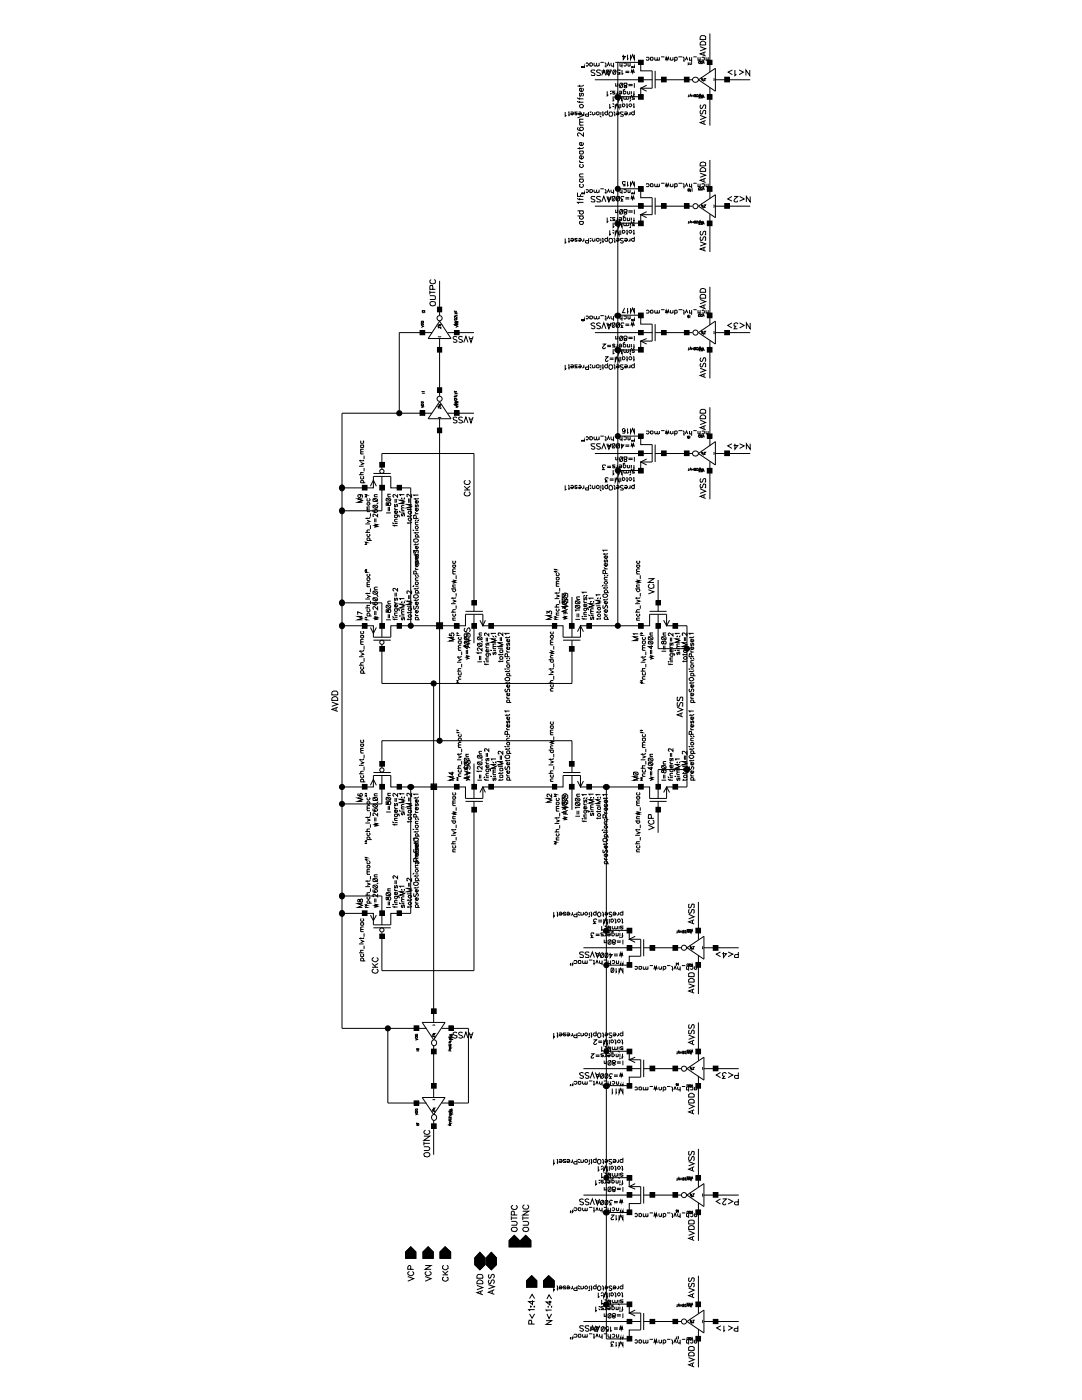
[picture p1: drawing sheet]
<svg xmlns="http://www.w3.org/2000/svg" width="216mm" height="279mm" viewBox="0 0 216 279" stroke-linecap="round" stroke-linejoin="round" font-family="sans-serif">
<g fill="none" stroke="#000" stroke-width=".2">
<path d="M115.2 19.5l.3 .2h.9M115.7 16.9v.5M115.7 19.5v.4M115.8 18.6h-.1v.5l.1 .1 .2-.2v-.3l.3-.1 .1 .4-.2 .2M116.2 13.2v.3M116.2 17.6a.4 .4 0 0 1 .1 .6 .4 .4 0 0 1-.6-.1v-.4l.3-.1v.7M116.4 16.9l-.2 .3h-1M116.6 13.2l-.1 .3M116.9 12.7l.3-.2a.34 .34 0 0 1 .2 .4 .34 .34 0 0 1-.3 .3l-.2-.2M117.7 12.7a.32 .32 0 0 1 .5 .1 .32 .32 0 0 1-.3 .4l-.2-.2M117.7 12.5v.7M118.5 12.5l.1 .6 .2 .1 .2-.2"/>
<path d="M118.7 14.1l-.1-.1h-.5l-.2 .1 .1 .3 .7 .3-.1 .4h-.5l-.2-.2M118.7 15.9h11.4M119 12.5v.6l.3 .1 .2-.2M119.5 12.5v.7M119.8 14.1l-.1-.1h-.5l-.2 .1 .1 .3 .7 .3-.1 .4h-.5l-.2-.2M119.8 12.4h.7M120.1 15.1l.4-1.1 .4 1.1M120.1 14v.4l.2 .2 .4-.2M120.7 12.5l.2 .2v.8M120.7 14v.6M120.7 13.2h.3M121.1 14l.4 1.1 .5-1.1"/>
<path d="M121.1 14h.3l.2 .3-.2 .5h-.3l-.1-.2zM121.2 18.2v.9l.2-.1M121.2 13.2l.2-.7 .3 .7M121.2 14.3h.6M121.6 14l-.6 .8M121.8 18.8h.1M121.8 18.3h.1M121.8 14l.1 .1zM121.9 12.5l.1 .6 .3 .1 .1-.2M122.3 19.2v1l.3-.2M122.4 14h.4l.1 .1-.1 .7a.47 .47 0 0 1-.5-.3 .47 .47 0 0 1 .1-.5zM122.4 12.5v1"/>
<path d="M122.7 18.3l-.4-.1v.3h.4v.2l-.3 .1-.1-.2M122.8 12.4h5v1.7h2.3v3.5h-2.3v1.7h-4.5M122.9 16.6v.6h.3l.1-.2M122.9 14l-.6 .8M123 19.7l.1 .1zM123 19.3h.1M123.2 18.5l-.2 .3h-.1M123.2 18.2v.6M123.3 12.4v112.5M123.4 19.2v1l.4-1 .3 1v-1M123.5 18.3h.5v.3l-.3 .2-.2-.3h.5M123.7 12.5v.6l.3 .1 .1-.2"/>
<path d="M123.8 16.6h.3l.1 .2v.6l-.2 .1-.4-.4zM123.8 14.1l-.1-.1h-.4a.33 .33 0 0 0-.1 .4 .33 .33 0 0 0 .5 .1v.3h-.5M124.1 14v.8l.3-.2M124.1 12.5v1M124.2 16.6l-.6 .9M124.4 18.3h.5v.3l-.3 .2-.2-.2M124.4 10.9v1l.4-.6h-.7M124.5 19.2v.6h.4l.1-.2M124.5 12.7l.1-.2 .4 .2-.1 .4-.3 .1-.1-.2M124.5 16.6h.6v.2l-.2 .3-.4 .1v.2l.4 .1 .2-.1v-.2l-.6-.4zM124.7 17.9h-.3v.9M124.8 14.5h.8"/>
<path d="M124.8 14.2h.8M125 19.2l.1 .6 .4-.2M125.2 18.2l.1 .6 .3-.2M125.2 10.9v1l.2-.2M125.3 12.5v.6l.3 .1 .1-.2M125.4 17.1h.8M125.4 16.8h.8M125.5 19.2v.6M125.6 18.2v.6M125.7 12.5v.7M125.8 10.9v1l.4-1 .4 1v-1M125.8 19.2v.6"/>
<path d="M125.9 14.6l.2-.6 .1 .6 .2-.6 .2 .6M126 19l.1 .1zM126 18.2v.6M126.2 13.2v.3M126.3 18.8h.4M126.5 18.2v.8l-.2 .1M126.6 19.4v-.2h-.4v.3l.3 .1 .1 .2-.4-.1M126.6 13.2l-.1 .3M126.6 16.6v.9M127.4 12h1v.9h-1zM127.4 15.4h1v.9h-1zM127.4 18.9h1v.9h-1z"/>
<path d="M128.9 11.5l.5-.1 .1 .3-.1 .3h-.4l-.1-.1M129 17l-1.2 .6 1.2 .6M129.8 11.5h.5l-.1 .5h-.3l-.1-.1M129.8 11.4v.6M130.6 11.4l.1 .6 .4-.1M130.7 14.1v3.5M130.7 15.9h7.5M131.1 11.4v.6h.4l.1-.1M131.6 11.4v.6M131.9 11.3h.7M132 15.4h.9v.9h-.9zM132.8 12l.1-.6 .2 .6 .3-.6 .1 .6"/>
<path d="M133.8 11.4l.1 .6 .4-.1M134.3 11.4v.6M134.6 11.5h.5l-.1 .5h-.3l-.1-.1M134.6 11.4v1M135.4 11.3h.7M136.2 11.4l.3 .2v.8M136.3 12h.3M136.6 15.4h.9v.9h-.9zM136.7 12l.3-.6 .2 .6M137.2 19.3h.3M137.3 12.4v.5l.1-.1M137.4 18.9v.4"/>
<path d="M137.6 11.4v.6h.3l.1-.1M137.6 19.3l.2-.4 .1 .4M137.7 12.4v.5l.1-.1M137.9 12.4v.5M138 11.4v1M138 18.9v.4M138 19.1h.3M138.3 11.3h.7M138.3 18.9v.4M138.5 19l.3-.1v.4l-.3-.1zM138.8 18.9l-.3 .4M138.9 19l.4-.1v.4h-.4z"/>
<path d="M139.3 11.4v.6h.3l.1-.1M139.4 19.3l.1-.4 .2 .4M139.4 12.4l.3-.2v.5l-.3-.2zM139.4 15.9l3.3-2.3v4.6zM139.7 9.3l1.1 .4-1.1 .5M139.7 19.1h-.3l.3 .5-.3-.1M139.7 11.4v1M139.8 8.5l.3-.3h.3l.4 .3v.5h-1.1zM139.8 7.3l.2-.2h.5l.3 .2v.6h-1.1zM139.8 12.4l.3-.2v.5l-.3-.2zM140 11.5h.5v.5h-.4l-.1-.1M140.1 18.9v.4l-.3-.4v.4"/>
<path d="M140.1 19.1h-.2l.2 .5-.2-.1M140.2 19.6l.2-.5 .1 .5M140.2 12.7l.2-.5 .1 .5M140.2 18.9v.4M140.3 15.7v.4l-.3-.4v.4M140.5 15.7h.3l-.3 .4h.3M140.5 10.5v.5M140.8 10.3l-1.1 .5 1.1 .4M140.9 11.4v.6h.3l.1-.1M141.1 18.9h1v.9h-1zM141.1 12h1v.9h-1zM141.3 11.4v.6"/>
<path d="M141.6 6.7v7.7M141.6 17.5v7.6M142.4 15.7v.4M142.7 15.9h7M144.6 15.4h.9v.9h-.9zM146.1 14l-.8 .4 .8 .5M146.6 14v1.1l.4-.2M147.5 14l.8 .4-.8 .5M149.6 14v1.1l-.8-1.1v1.1M112.8 22.4v.8l.2-.2M113.4 22.4h.1v.8M113.4 22.9h.3"/>
<path d="M113.9 22.4h.4a.31 .31 0 0 1 0 .4 .31 .31 0 0 1-.4 0l.6-.1M115.1 22.4h-.4v.2l.4 .1v.2h-.2l-.2-.1M115.2 39.5l.3 .3h.9M115.2 38.4v.8h1.2M115.2 22.6l1.2 .4-1.2 .5M115.2 20.2l.3 .2h.9M115.4 25.4l-.1 .1a.57 .57 0 0 0 .4 .6 .57 .57 0 0 0 .7-.4l-.2-.3h-.4l-.1 .3 .3 .4M115.5 22.4h.4a.31 .31 0 0 1 0 .4 .31 .31 0 0 1-.4 .1v-.2h.5M115.7 32v.3l.3 .1M115.7 21a.39 .39 0 0 1 .5-.1 .39 .39 0 0 1 0 .6h-.4l-.1-.2zM115.7 20.2v.4M115.7 29.4v.4"/>
<path d="M115.7 39.5v.5M115.7 35.7h.7M115.7 35.3h.7M115.7 32.4h.7M115.7 30.1h.7M115.7 25h.7M115.8 36.7l-.1 .1v.5a.39 .39 0 0 0 .5 0 .39 .39 0 0 0 0-.6M115.8 35.7l-.1 .1v.4a.39 .39 0 0 0 .5 .1 .39 .39 0 0 0 0-.6M115.8 32.8l-.1 .1v.4a.39 .39 0 0 0 .5 .1 .39 .39 0 0 0 0-.6M115.8 30.1l-.1 .1v.4l.1 .1 .5-.1 .1-.3-.2-.2M115.8 38.8v.4M116.2 38.4v.3"/>
<path d="M116.2 31.1a.4 .4 0 0 1 .1 .6 .4 .4 0 0 1-.6-.1v-.4l.3-.1v.6M116.2 28.4l.2 .2-.2 .4h-.4l-.1-.1v-.4l.3-.1v.6M116.4 34.7l-.7 .1v.3l.1 .2M116.4 29.4l-.2 .2h-1M116.4 26.4v.8l-.6-.5a.34 .34 0 0 0-.5 0 .34 .34 0 0 0 .2 .5M116.4 24.4l-.7 .1v.3l.1 .2M116.4 23.8h-.7v.4l.1 .2M116.5 22.7l-.3 .2M116.5 22.4v.5M116.6 38.4l-.1 .3M116.9 37.9l.4-.1 .1 .3-.2 .3-.3-.1M117.4 22.4v.8l-.6-.1 .1-.3h.5"/>
<path d="M117.7 37.9l.4-.1a.31 .31 0 0 1 .1 .5 .31 .31 0 0 1-.5 0M117.7 37.8v.6M117.8 22.9h.1M117.8 22.4h.1M118.2 22.4v.4l.2 .1 .3-.1M118.5 37.8v.5l.2 .1 .3-.1M118.7 39.4l-.1-.2h-.5l-.2 .2 .2 .3 .6 .3-.1 .3h-.5l-.2-.2M118.7 22.4v.5M119 37.8l.1 .6 .4-.1M119 22.4h.5v.4a.31 .31 0 0 1-.4 .1 .31 .31 0 0 1-.1-.5zM119.5 37.8v.6M119.8 39.4l-.1-.2h-.5l-.2 .2 .2 .3 .6 .3-.1 .3h-.5l-.2-.2"/>
<path d="M119.8 23.2l.1 .1zM119.8 37.7h.7M119.9 22.4v.5M120.1 22.4h.2v.8M120.1 22.9h.4M120.7 37.8l.2 .2v.7M120.7 38.4h.3M121.1 39.2l.4 1.1 .5-1.1M121.2 38.4l.2-.6 .3 .6M121.2 22.4h-.4a.31 .31 0 0 0 0 .4 .31 .31 0 0 0 .4 0M121.2 39.5h.6M121.2 22v.9"/>
<path d="M121.3 39.2l.1 .6 .4-.2M121.6 22.4h.4a.44 .44 0 0 1 .3 .6 .44 .44 0 0 1-.7 .1 .44 .44 0 0 1 0-.7zM121.7 20.7v.9l.2-.2M121.8 39.2v.6M121.9 37.8v.5l.2 .1 .3-.1M122.3 39.2h.3l.2 .3-.3 .6-.3-.1zM122.3 21.3h.1zM122.3 20.7l.1 .1zM122.4 22.4l.3 .1v.7M122.4 37.8v.9M122.5 22.9h.3M122.8 37.7h5v1.8h2.3v3.3h-2.3v1.7h-4.5"/>
<path d="M122.8 20.7v.9l.3-.9 .4 .9v-.9M122.8 39.2l-.6 .9M123 22.4h.5v.4l-.2 .1h-.3v-.2h.5M123.1 39.2h.4l.1 .2v.6l-.2 .1-.4-.1zM123.6 39.2l-.6 .9M123.7 37.8v.6h.3l.1-.1M123.9 20.7v.9M124.1 37.8v.9M124.2 20.8l.3-.1 .2 .3-.2 .3-.3-.1M124.2 20.7v.6M124.4 22.4h-.6l.2 .4 .4 .1-.1 .3-.5-.1M124.5 39.4l-.1-.2h-.4l-.1 .3 .1 .3h.2l-.2 .3h.4"/>
<path d="M124.5 37.9h.5l-.1 .5h-.3l-.1-.1M124.6 22.4h.5a.31 .31 0 0 1 0 .4 .31 .31 0 0 1-.5 0l.6-.1M124.8 36.4l-.1-.2-.5 .1 .1 .4h.4v.4h-.4M124.8 39.7h.8M124.8 39.5h.8M125 20.7h.1v.9M125 21.3h.3M125.2 36.2v.9l.2-.2M125.3 37.8l.1 .6 .3-.1M125.6 20.8l.3-.1 .2 .3a.3 .3 0 0 1-.3 .3 .3 .3 0 0 1-.3-.3zM125.7 22.7l-.3 .2M125.7 22.4v.5"/>
<path d="M125.7 37.8v.6M125.8 20.1l-.1 .1zM125.8 36.2v.9l.4-.9 .4 .9v-.9M125.9 39.8l.2-.6 .1 .6 .2-.6 .2 .6M126.2 38.4v.3M126.3 20.7h.2v.9M126.3 21.3h.4M126.6 38.4l-.1 .3M126.6 22.4h-.4a.31 .31 0 0 0-.1 .4 .31 .31 0 0 0 .5 0M126.6 22v.9M127.4 37.3h1v.9h-1zM128.9 36.8l.1-.1h.4l.1 .2-.1 .4-.5-.1"/>
<path d="M129.8 36.8l.1-.1h.3l.1 .1-.1 .5-.4-.1M129.8 36.7v.6M130.6 36.7l.1 .6 .4-.2M130.7 39.5v3.3M131.1 36.7v.6h.4l.1-.2M131.6 36.7v.6M131.9 36.6h.7M132.8 37.3l.1-.6 .2 .6 .3-.6 .1 .6M133.8 36.7l.1 .6 .4-.2M134.3 36.7v.6M134.6 36.8l.1-.1h.3l.1 .1-.1 .5-.4-.1M134.6 36.7v.9"/>
<path d="M135.4 36.6h.7M136.2 36.7l.3 .1v.8M136.3 37.3h.3M136.7 37.3l.3-.6 .2 .6M137.3 37.7l.3 .1v.3l-.2 .1-.2-.3zM137.6 36.7v.6h.3l.1-.2M137.6 37.7l-.4 .5M137.8 37.7v.5l.1-.1M138 36.7v.9M138.2 37.7v.5M138.3 36.6h.7M139.3 36.7v.6h.3l.1-.2"/>
<path d="M139.5 37.4h.2v.5l-.3-.1zM139.7 34.5l1.1 .5-1.1 .4M139.7 23l1.1 .5-1.1 .4M139.7 36.7v.9M139.8 32.5l.3-.2 .7 .2v.6h-1.1zM139.9 33.6l.2-.2 .4 .1 .3 .2v.5h-1.1zM139.9 22l-.2 .3 .2 .5 .2-.1 .3-.6h.4v.6l-.2 .1M139.9 20.9l-.2 .3 .2 .5 .2-.1 .3-.6h.4v.6l-.2 .1M140 37.4h.1v.5h-.2l-.1-.1zM140 36.8l.1-.1h.4v.1v.5l-.5-.1M140.2 37.9l.2-.5 .1 .5M140.5 24.2v.5"/>
<path d="M140.5 35.7v.5M140.8 35.6l-1.1 .4 1.1 .4M140.8 24l-1.1 .5 1.1 .4M140.9 36.7v.6h.3l.1-.2M141.1 37.3h1v.9h-1zM141.3 36.7v.6M141.6 31.9v7.7M146.1 39.2l-.9 .5 .9 .4M146.5 39.2h.7l-.6 .5-.1 .4 .1 .2h.5l.1-.3M147.6 39.2l.9 .5-.9 .4M149.7 39.2v1.1l-.8-1.1v1.1M85.8 59h.8l.3 .2-.1 .6h-1"/>
<path d="M85.8 58.3h1.1M85.8 58v.8M86 55.8a.48 .48 0 0 0-.1 .7 .48 .48 0 0 0 .7 .1l.3-.2v-.4l-.3-.2M86.4 57.7l-.1-.7h-.4l-.1 .7h1.1M87.7 56v6.9M112.8 47.6v.9l.2-.2M113.4 47.6h.1v.9M113.4 48.2h.3M113.9 47.7l.4-.1a.31 .31 0 0 1 0 .5 .31 .31 0 0 1-.4-.1l.6-.1M115.1 47.7l-.4-.1v.2l.4 .1v.2l-.2 .1-.2-.2M115.2 43.1h1.2M115.2 42.1h1.2"/>
<path d="M115.5 47.7h.4a.31 .31 0 0 1 0 .4 .31 .31 0 0 1-.4 0v-.2h.5M115.7 44.2h.7M115.8 44.2l-.1 .1v.3l.1 .2h.4l.2-.3-.2-.3M115.8 43.1l-.1 .2v.3a.39 .39 0 0 0 .5 .1 .39 .39 0 0 0 0-.6M115.8 42.1l-.1 .1v.4a.39 .39 0 0 0 .5 .1 .39 .39 0 0 0 0-.6M116.4 40.4h-1.2l.3 .2M116.5 47.9l-.3 .3M116.5 47.6v.6M117.4 47.6v.9l-.6-.1 .1-.4h.5M117.8 48.2h.1M117.8 47.7h.1M118.2 47.6v.4l.2 .2 .3-.2"/>
<path d="M118.7 41.1h11.4M118.7 47.6v.6M119.1 47.6h.4v.4a.31 .31 0 0 1-.4 .1 .31 .31 0 0 1 0-.5zM119.9 48.4l-.1 .1zM119.9 47.6v.6M120.1 40.3l.4-1.1 .4 1.1M120.1 47.6h.2v.9M120.1 48.2h.4M121.2 43.4v1l.2-.2M121.2 47.7l-.4-.1a.31 .31 0 0 0 0 .5 .31 .31 0 0 0 .4-.1M121.2 47.2v1M121.7 47.6h.3a.44 .44 0 0 1 .2 .6 .44 .44 0 0 1-.6 .1l-.1-.4z"/>
<path d="M121.7 46v.9l.2-.2M121.8 43.9l.1 .1zM121.8 43.5h.1M122.3 46.5l.1 .1zM122.3 46l.1 .1zM122.3 44.4v1l.3-.2M122.4 47.6l.3 .2v.7M122.5 48.2h.3M122.7 43.5l-.4-.1v.3l.3 .1 .1 .2-.4-.1M122.8 46v.9l.3-.9 .4 .9v-.9M122.9 41.8v.6h.3l.1-.2M123 47.7h.5v.3l-.3 .2-.2-.3h.5"/>
<path d="M123 45h.1zM123 44.4l.1 .1zM123.2 43.8l-.1 .2h-.2M123.2 43.4v.6M123.4 44.4v1l.4-1 .3 1v-1M123.5 43.5h.5v.4l-.4 .1-.1-.2h.5M123.8 41.8h.3l.1 .2v.6l-.2 .2-.4-.5zM123.9 46v.9M124.2 46.1l.3-.1 .2 .2-.2 .4-.3-.2M124.2 46v.6M124.2 41.8l-.6 1M124.4 47.7h-.6l.2 .3 .4 .2-.2 .3-.4-.2"/>
<path d="M124.4 43.5h.5v.4h-.5M124.5 44.4v.6h.4l.1-.1M124.5 41.8h.6v.2l-.1 .3-.5 .1v.3l.4 .1 .2-.1v-.3l-.6-.2zM124.6 47.7l.5-.1a.31 .31 0 0 1 0 .5 .31 .31 0 0 1-.5-.1l.6-.1M124.7 43.2h-.3v.8M125 46h.1v.9M125 44.4l.1 .6 .4-.1M125 46.6h.3M125.2 43.4v.6h.4v-.1M125.4 42.1h.8M125.4 42.3h.8M125.5 44.4v.6"/>
<path d="M125.6 46.1l.3-.1 .2 .2a.3 .3 0 0 1-.3 .4 .3 .3 0 0 1-.3-.4zM125.6 43.4v.6M125.7 47.9l-.3 .3M125.7 45.4l.1-.1zM125.7 47.6v.6M125.8 44.4v.6M126 44.3l.1 .1zM126 43.4v.6M126.3 46h.2v.9M126.3 46.6h.4M126.3 44h.4M126.5 43.4v.9l-.2 .1"/>
<path d="M126.6 47.7l-.4-.1a.31 .31 0 0 0-.1 .5 .31 .31 0 0 0 .5-.1M126.6 44.6l-.2-.2-.2 .1v.2l.3 .1 .1 .2h-.4M126.6 41.8v1M126.6 47.2v1M127.4 40.6h1v1h-1zM127.4 44.1h1v.9h-1zM129 42.2l-1.2 .6 1.2 .6M130.7 41.1h7.5M132 40.6h.9v1h-.9zM136.6 40.6h.9v1h-.9zM137.2 44.5h.3M137.4 44.1v.4"/>
<path d="M137.6 44.5l.2-.4 .1 .4M138 44.1v.4M138 44.4h.3M138.3 44.1v.4M138.5 44.2l.3-.1v.4l-.3-.1zM138.8 44.1l-.3 .4M138.9 44.2l.4-.1v.4h-.4zM139.4 44.5l.1-.4 .2 .4M139.4 41.1l3.3-2.2v4.5zM139.7 59.8l1.1 .4-1.1 .4M139.7 48.3l1.1 .4-1.1 .4M139.7 44.4h-.3l.3 .4-.3-.1"/>
<path d="M139.8 58.9l.2-.1h.5l.3 .1v.6h-1.1zM139.9 57.7h.7l.2 .1v.5h-1.1zM139.9 47.2l-.2 .3 .2 .5 .3-.2 .2-.5h.4v.6l-.2 .1M139.9 46.1l-.2 .3 .2 .5 .3-.2 .2-.5h.4v.6l-.2 .1M140.1 44.1v.4l-.3-.4v.4M140.1 44.4h-.2l.2 .4-.2-.1M140.2 44.8l.2-.4 .1 .4M140.2 44.1v.4M140.3 40.9v.5l-.3-.5v.5M140.5 40.9h.3l-.3 .5h.3M140.5 49.4v.6M140.8 49.3l-1.1 .4 1.1 .4"/>
<path d="M141.1 44.1h1v.9h-1zM141.6 42.8v7.5M141.6 57.2v7.7M142.4 40.9v.5M142.7 41.1h7M144.6 40.6h.9v1h-.9zM83.8 66h1v.8h-1zM84.1 64.9l.4 .2-.4 .3M84.1 64.6h.3l.1 .3h-.4zM84.2 64.1h.2l.1 .3h-.4zM84.2 62.3h.6M84.2 78.4h.6"/>
<path d="M84.8 78.1h-.6l.1 .1M84.8 61.9v.3l-.5-.2-.1 .1 .2 .1M85.9 60.3h.9l.1 .5a.53 .53 0 0 1-.8 .2 .53 .53 0 0 1-.2-.7zM86.2 66.4h-6.5v16.1M87.3 77.4h.8v.9h-.8zM87.3 69.3h.8v1h-.8zM87.3 61.3h.8v.9h-.8zM87.5 64.8h.5l-.5 .2h.5M87.5 67.1h.5M87.7 67.6v11.4M87.7 64.1l2.3 3.5h-4.6zM88 65.2v.3l-.5-.3v.3"/>
<path d="M89.3 66.4h5.3M90.7 66h.9v.8h-.9zM90.7 79.9l.5 .2-.5 .2M90.7 79.6l.3-.1 .2 .3h-.5zM90.7 78v.3l.5 .2-.5 .2M90.7 64.4h.5l-.5 .4h.5M90.7 64l.5 .2-.5 .1M90.7 63.7l.4-.1 .1 .2h-.5zM90.7 62.3l.5 .2-.5 .2M90.7 62v.2M90.7 64.9h.5M90.7 78.1h.5"/>
<path d="M90.7 62.1h.5M90.9 64.9l.5 .2-.5 .3M91 64.6l-.1 .3h.2l.1-.3h.2v.3M91 64.2l-.1 .2h.2l.1-.2h.2v.2M91.2 79.2h-.5l.1 .1M91.2 78.7v.3h-.5M91.2 63.2v.2l-.5-.2 .1 .2M91.2 62.7v.3h-.5M91.2 67.3l-.3-.2-.5 .2 .1 .3 .7 .4v.2l-.3 .1-.5-.1M92.3 67.3l-.3-.2-.5 .2 .1 .3 .5 .2 .2 .3-.3 .2-.5-.1M92.5 68.3l.5-1.2 .4 1.2M93.6 67.1l.4 1.2 .4-1.2"/>
<path d="M93.7 67.6h.5M112.8 72.8v.9l.2-.1M113.4 72.8h.1v.9M113.4 73.4h.3M113.9 72.9l.4-.1 .2 .3-.2 .3h-.3l-.1-.2h.6M115.1 72.9l-.4-.1v.3l.4 .1v.2l-.4-.1M115.5 72.9l.3-.1 .2 .3-.2 .3h-.2l-.1-.2h.5M116.2 63.7v.2M116.5 73.2l-.2 .2h-.1M116.5 72.8v.6M116.6 63.7l-.1 .2M116.9 63.2l.4-.1 .1 .2-.2 .4-.3-.2"/>
<path d="M117.4 72.8v.9h-.6v-.4l.6-.1M117.7 63.2l.4-.1a.31 .31 0 0 1 .1 .4 .31 .31 0 0 1-.5 0M117.7 63.1v.6M117.8 73.3l.1 .1zM117.8 72.9h.1M118.2 72.8l.1 .6 .4-.2M118.5 63.1v.4l.2 .2 .3-.2M118.7 64.6l-.3-.2-.5 .2 .2 .3 .6 .3v.2l-.3 .2-.5-.2M118.7 66.4h11.4M118.7 72.8v.6M119 72.9h.5v.5a.34 .34 0 0 1-.5-.1 .34 .34 0 0 1 0-.4zM119 63.1l.1 .6 .4-.2"/>
<path d="M119.5 63.1v.6M119.8 64.6l-.3-.2-.5 .2 .2 .3 .6 .3v.2l-.3 .2-.5-.2M119.8 73.7h.1zM119.8 63h.7M119.9 72.8v.6M120.1 65.6l.4-1.2 .4 1.2M120.1 72.8h.2v.9M120.1 73.4h.4M120.2 68.7h.6l-.6 .6a.3 .3 0 0 0 .3 .3 .3 .3 0 0 0 .3-.3M120.7 63.1l.2 .1v.8M120.7 63.7h.3M120.7 71.2h.6l-.4 .4-.1 .5h.4l.1-.2"/>
<path d="M121.1 64.4l.4 1.2 .5-1.2M121.2 63.7l.2-.6 .3 .6M121.2 69.2h.7M121.2 68.9h.7M121.2 72.9l-.4-.1-.1 .3 .1 .3 .4-.1M121.2 64.8h.6M121.2 72.5v.9M121.3 64.4l.1 .6 .4-.1M121.6 72.9l.4-.1a.44 .44 0 0 1 .2 .6 .44 .44 0 0 1-.6 .2zM121.7 71.7h.7M121.7 71.5h.7M121.8 64.4v.6"/>
<path d="M121.9 63.1v.4l.2 .2 .3-.2M122.3 64.4h.3l.2 .5-.3 .5-.3-.2zM122.3 69.7v.9l.3-.2M122.4 72.8l.3 .2v.7M122.4 63.1v.9M122.5 73.4h.3M122.7 68.8l-.2-.1h-.2v.3l.4 .1v.2l-.4-.1M122.8 71.2v.9l.3-.9 .4 .9v-.9M122.8 64.4l-.6 1M122.8 63h.6M122.9 67.1v.5h.3l.1-.1M123 72.9h.5v.4l-.4 .1-.1-.2h.5"/>
<path d="M123 70.2v.2zM123 69.7l.1 .1zM123.1 64.4h.4l.1 .2v.6l-.2 .2-.4-.2zM123.2 69l-.1 .3h-.2M123.2 68.7v.6M123.3 62.9h4.5v1.8h2.3v3.4h-2.3v1.7h-4.5M123.4 69.7v.9l.4-.9 .3 .9v-.9M123.5 68.8l.2-.1 .3 .1v.5h-.4l-.1-.3h.5M123.6 64.4l-.6 1M123.7 63.1v.5l.3 .1 .1-.2M123.9 67.1l.3 .1v.6l-.2 .2a.51 .51 0 0 1-.4-.5 .51 .51 0 0 1 .3-.4zM123.9 71.2v.9"/>
<path d="M124.1 63.1v.9M124.2 71.3l.3-.1 .2 .3-.2 .3-.3-.1M124.2 71.2v.6M124.2 67.1l-.6 .9M124.4 72.9h-.6l.1 .3 .5 .2-.2 .3-.4-.1M124.4 68.8l.1-.1 .4 .1v.4h-.5M124.5 69.7v.4l.1 .3 .4-.3M124.5 64.6l-.1-.2h-.4l-.1 .3 .1 .3h.2l-.2 .4h.4M124.5 63.2h.5l-.1 .4-.3 .1-.1-.2M124.5 67.1h.4l.2 .1-.1 .4h-.5v.3l.2 .1 .4-.1v-.3l-.6-.2zM124.6 72.9l.5-.1 .1 .3-.1 .3h-.4l-.1-.2h.6M124.6 61.5l-.4 .9h.6"/>
<path d="M124.7 68.4l-.2-.1-.1 .2v.8M124.8 64.9h.8M124.8 64.7h.8M125 71.2h.1v.9M125 69.7v.4l.1 .3 .4-.3M125 71.8h.3M125.2 68.7v.6h.4v-.2M125.2 61.5v.9l.2-.3M125.3 63.1v.5l.3 .1 .1-.2M125.4 67.6h.8M125.4 67.3h.8M125.5 69.7v.7"/>
<path d="M125.6 71.3h.4l.1 .2-.2 .3-.3-.1zM125.6 68.7v.6M125.7 73.2l-.1 .2h-.2M125.7 70.6l.1 .1zM125.7 63.1v.6M125.7 72.8v.6M125.8 61.5v.9l.4-.9 .4 .9v-.9M125.8 69.7v.7M125.9 65l.2-.6 .1 .6 .2-.6 .2 .6M126 69.5l.1 .1zM126 68.7v.6M126.2 63.7v.2"/>
<path d="M126.3 71.2h.2v.9M126.3 71.8h.4M126.3 69.3h.4M126.5 68.7v.8l-.2 .1M126.6 72.9l-.4-.1-.2 .3 .2 .3 .4-.1M126.6 69.8l-.2-.1-.2 .1v.2l.4 .1v.2l-.3 .1-.1-.2M126.6 63.7l-.1 .2M126.6 67.1v.9M126.6 72.5v.9M127.4 62.5h1v.9h-1zM127.4 66h1v.8h-1zM127.4 69.3h1v1h-1z"/>
<path d="M128.9 62.1a.31 .31 0 0 1 .5-.1 .31 .31 0 0 1 0 .5l-.5-.1M129 67.6l-1.2 .5 1.2 .6M129.8 62.1l.2-.2 .3 .2-.1 .4-.4-.1M129.8 61.9v.6M130.6 61.9l.1 .6 .4-.2M130.7 64.7v3.4M130.7 66.4h7.5M131.1 61.9v.6h.4l.1-.2M131.6 61.9v.6M131.9 61.8h.7M132 66h.9v.8h-.9zM132.8 62.5l.1-.6 .2 .6 .3-.6 .1 .6"/>
<path d="M133.8 61.9l.1 .6 .4-.2M134.3 61.9v.6M134.6 62.1l.2-.2 .3 .2-.1 .4-.4-.1M134.6 61.9v.9M135.4 61.8h.7M136.2 61.9l.3 .2v.7M136.3 62.5h.3M136.6 66h.9v.8h-.9zM136.7 62.5l.3-.6 .2 .6M137.2 69.8h.3M137.4 69.3v.5M137.5 63h-.3v.3h.3l-.2-.2-.1 .1"/>
<path d="M137.6 61.9v.6h.3l.1-.2M137.6 69.8l.2-.5 .1 .5M137.6 62.9v.5M138 61.9v.9M138 69.3v.5M138 69.6h.3M138.3 61.8h.7M138.3 69.3v.5M138.5 69.4l.3-.1-.1 .5h-.2zM138.8 69.3l-.3 .5M138.9 69.4l.4-.1v.5h-.4zM139.3 61.9v.6h.3l.1-.2"/>
<path d="M139.4 69.8l.1-.5 .2 .5M139.4 62.8l.3-.1v.5l-.3-.1zM139.4 66.4l3.3-2.3v4.6zM139.7 73.5l1.1 .4-1.1 .4M139.7 69.7l-.3-.1v.2h.3v.2h-.3M139.7 61.9v.9M139.9 72.5l-.2 .2 .1 .5h.2l.4-.6 .2-.1 .2 .1v.6h-.2M139.9 71.4l-.2 .3 .1 .4h.2l.4-.6 .2-.1 .2 .1v.6h-.2M139.9 62.7h.2v.5h-.2zM140 62.1l.2-.2 .3 .2v.4l-.5-.1M140.1 69.3v.5l-.3-.5v.5M140.1 69.7l-.2-.1v.2h.2v.2h-.2"/>
<path d="M140.2 70l.2-.4 .1 .4M140.2 63.2l.2-.5 .1 .5M140.2 69.3v.5M140.3 66.1v.5l-.3-.5v.5M140.5 66.1h.3l-.3 .5h.3M140.5 61v.6M140.5 74.7v.5M140.8 74.5l-1.1 .4 1.1 .5M140.8 60.8l-1.1 .4 1.1 .4M140.9 61.9v.6h.3l.1-.2M141.1 69.3h1v1h-1zM141.1 62.5h1v.9h-1z"/>
<path d="M141.3 61.9v.6M141.6 68v7.5M142.4 66.1v.5M142.7 66.4h7M144.6 66h.9v.8h-.9zM146.1 64.4l-.9 .5 .9 .5M147.2 64.7a.43 .43 0 0 0-.3-.3 .43 .43 0 0 0-.4 .2v.4l.3 .1-.3 .5h.7M147.6 64.4l.9 .5-.9 .5M149.7 64.4v1.2l-.8-1.2v1.2M68.2 97.4h6.3v-2.3h3.5v2.3h4v27.5M71.6 94.7h1M71.6 93h1"/>
<path d="M71.7 98.7l.3 .1-.1 .4a.31 .31 0 0 1-.4-.1 .31 .31 0 0 1 0-.4l.8 .1-.1 .4M72 92.3l.6 .2-.6 .3M72 91.8v.3M72 96.4h.9M72 90.6h.6M72 88.8h.6M72.1 96.4l-.1-.4 .2-.2 .4 .2v.3l-.2 .1M72.1 95.1v.5l.5-.1v-.3l-.2-.1M72.1 88.8v.5l.5-.1v-.3l-.2-.1M72.1 88v.5l.5-.1v-.3l-.2-.1M72.3 96.9h.9v.9h-.9zM72.3 99.6h-.9l.9 .3-.9 .3h.9"/>
<path d="M72.6 94.3h-.6v.4h.1M72.6 91.8v.1h-1M72.6 90.2h-.6v.3l.1 .1M72.6 89.7h-.6v.3l.1 .2M72.6 90.9v.7M72.6 93.4v.7M73 99.1h.2M73 98.7l.2 .1M73.3 99.5v.5h.4l.1-.2-.1-.3M73.9 97l.6-1.2 .6 1.2M74.4 99.7l.5-.2 .5 .3-.2 .3h-.6l-.2-.1zM74.4 99.5l1 .6"/>
<path d="M74.5 94.5h3.5M74.7 99.1h.7M75.4 98.7h-.6l-.1 .3 .1 .1M75.8 92.3h.9v.9h-.9zM75.8 96.9h.9v.9h-.9zM76.2 93.6v-3.1h18.4v31.5M76.2 95.1v6.8h-8M77 99.6l.6-.2 .4 .3-.2 .3h-.6l-.2-.1zM77 99.4l1 .6M77.4 99.1h.6M78 98.6h-.6v.4l.2 .1M78.8 99.6v.7"/>
<path d="M79.1 99.6v.7M79.2 96.9h.9v.9h-.9zM79.3 98.6v.6l-.4-.4-.4-.1-.1 .4 .3 .1M80.1 99.4l.1 .1zM80.6 99.4l.1 .1zM80.7 99.8h-.9l.9 .4-.9 .3h.9M80.7 98.7h-.9l.1 .3M81.5 99.5v.8M81.8 99.5v.8M82.1 98.6v.6l-.7-.6-.2 .1v.4h.2M82.9 99.4v.3M83.3 99.9l.2 .2-.2 .3-.4-.1v-.3l.2-.1v.5"/>
<path d="M83.5 99.4l-.1 .2h-.8M83.5 98.8h-.9l.1 .2M83.8 82h1v.9h-1zM84.1 81l.4 .2-.4 .2M84.1 80.7h.4v.2h-.4zM84.1 80.2h.3l.1 .2h-.4zM86.2 82.5h-18v122.7h16.9M87.3 85.4h.8v1h-.8zM87.5 80.8h.5l-.5 .3h.5M87.5 83.2h.5M87.7 83.6v64.2M87.7 80.2l2.3 3.4h-4.6z"/>
<path d="M88 81.3v.2l-.5-.2v.2M89.3 82.5h5.3M90.7 82h.9v.9h-.9zM90.7 80.3h.5l-.5 .4h.5M90.7 80.9h.5M90.9 81l.5 .2-.5 .2M91 80.7l-.1 .2h.2l.1-.2h.2v.2M91 80.2l-.1 .2 .2 .1 .3-.3v.3M91.2 83.4l-.3-.2-.5 .2 .1 .3 .7 .3v.2l-.3 .2-.5-.2M92.3 83.4l-.3-.2-.5 .2 .1 .3 .5 .2 .2 .3-.3 .2-.5-.2M92.5 84.4l.5-1.2 .4 1.2M92.6 97.8h1.2"/>
<path d="M92.6 97l.8 .8M92.9 98.1a.44 .44 0 0 0-.3 .5 .44 .44 0 0 0 .4 .4h.4a.44 .44 0 0 0 .4-.4 .44 .44 0 0 0-.2-.5M92.9 95.8a.44 .44 0 0 0-.3 .5 .44 .44 0 0 0 .4 .4h.4a.44 .44 0 0 0 .4-.4 .44 .44 0 0 0-.2-.5M93.6 83.2l.4 1.2 .4-1.2M93.7 83.7h.5M93.8 97l-.7 .5M112.8 96.9v.9l.2-.2M113.4 96.9h.1v.9M113.4 97.5h.3M113.9 97a.32 .32 0 0 1 .5 .1 .32 .32 0 0 1-.3 .4l-.2-.2h.6M115.1 97l-.1-.1h-.3v.3l.4 .1v.2h-.2l-.2-.1M115.5 97l.2-.1a.34 .34 0 0 1 .3 .3 .34 .34 0 0 1-.3 .3l-.2-.2h.5"/>
<path d="M116.2 87.8v.3M116.5 97.3l-.3 .2M116.5 96.9v.6M116.6 87.8l-.1 .3M116.9 87.3l.3-.2a.34 .34 0 0 1 .2 .4 .34 .34 0 0 1-.3 .3l-.2-.2M117.4 96.9v.9l-.6-.1 .1-.3h.5M117.7 87.3a.32 .32 0 0 1 .5 .1 .32 .32 0 0 1-.3 .4l-.2-.2M117.7 87.1v.7M117.8 97.5h.1M117.8 96.9v.1zM118.2 96.9v.5l.2 .1 .3-.1M118.5 87.1v.4l.2 .3 .3-.3"/>
<path d="M118.7 88.6h-.8l.1 .4 .7 .3v.2l-.3 .2-.5-.2M118.7 90.5h11.4M118.7 96.9v.6M119 97l.2-.1h.3v.5a.31 .31 0 0 1-.4 .1 .31 .31 0 0 1-.1-.5zM119 87.1l.1 .7 .4-.3M119.5 87.1v.7M119.8 88.6h-.8l.1 .4 .7 .3v.2l-.3 .2-.5-.2M119.8 97.8l.1 .1zM119.8 87h.7M119.9 96.9v.6M120.1 89.7l.4-1.1 .4 1.1M120.1 96.9h.2v.9"/>
<path d="M120.1 97.5h.4M120.7 87.1l.2 .2v.8M120.7 87.8h.3M120.8 93l-.1-.2-.5 .1v.3l.3 .1-.3 .4h.5M121.1 88.6l.4 1.1 .5-1.1M121.2 87.8l.2-.7 .3 .7M121.2 93h.7M121.2 93.3h.7M121.2 97a.32 .32 0 0 0-.5 .1 .32 .32 0 0 0 .4 .4l.1-.1M121.2 88.9h.6M121.2 96.6v.9M121.3 95.5l-.1-.2h-.3l-.2 .3 .1 .2h.3l-.3 .4h.4"/>
<path d="M121.3 88.6v.4l.2 .2 .3-.2M121.7 95.8h.7M121.7 95.6h.7M121.8 88.6v.6M121.9 87.1v.4l.2 .3h.2l.1-.3M122.3 88.6h.3l.2 .3-.2 .5h-.3l-.1-.2zM122.3 93.8v.9l.3-.1M122.4 96.9l.3 .2v.7M122.4 87.1v1M122.5 97.5h.3M122.7 92.9l-.4-.1v.2l.4 .1v.2l-.3 .1-.1-.2M122.8 87h5v1.7h2.3v3.5h-2.3v1.7h-4.5"/>
<path d="M122.8 95.3v.9l.3-.9 .4 .9v-.9M122.8 88.6l-.6 .8M122.9 91.2v.5l.2 .1 .2-.2M123 97l.2-.1 .3 .1v.4l-.2 .1h-.3v-.2h.5M123 94.3l.1 .1zM123 93.9h.1M123.1 88.6h.4v.8h-.4l-.1-.2zM123.2 93.1l-.2 .3h-.1M123.2 92.8v.6M123.4 93.8v.9l.4-.9 .3 .9v-.9M123.5 92.9h.5v.3l-.3 .2-.2-.3h.5M123.6 88.6l-.6 .8"/>
<path d="M123.7 87.1v.6l.3 .1 .1-.3M123.8 91.2h.3l.1 .2v.5l-.2 .2-.4-.4zM123.9 95.3v.9M124 88.6v.8l.5-.6h-.6M124.1 87.1v1M124.2 95.4l.3-.1 .2 .3-.2 .3-.3-.1M124.2 95.3v.6M124.2 91.2l-.6 .9M124.4 97l-.2-.1-.4 .1 .2 .4 .4 .1-.1 .3-.5-.1M124.4 92.9h.5v.3l-.3 .2-.2-.2M124.5 93.8v.6h.4l.1-.2M124.5 87.3l.1-.2 .4 .2-.1 .4-.3 .1-.1-.2"/>
<path d="M124.5 91.2h.6v.2l-.2 .3-.4 .1v.2l.4 .1 .2-.1v-.2l-.6-.4zM124.6 97a.32 .32 0 0 1 .6 .1 .32 .32 0 0 1-.3 .4l-.3-.2h.6M124.7 92.5h-.3v.9M124.7 85.9l-.1 .2h-.3l-.1-.4 .3-.2 .2 .2-.1 .7h-.4M124.8 88.8h.8M124.8 89.1h.8M125 95.3h.1v.9M125 93.8l.1 .6 .4-.2M125 95.9h.3M125.2 92.8l.1 .6 .3-.2M125.2 85.5v.9l.2-.1M125.3 87.1l.1 .7h.2l.1-.3"/>
<path d="M125.4 91.7h.8M125.4 91.4h.8M125.5 93.8v.6M125.6 95.4l.3-.1 .2 .3a.3 .3 0 0 1-.3 .3 .3 .3 0 0 1-.3-.3zM125.6 92.8v.6M125.7 97.3l-.3 .2M125.7 94.7h.1zM125.7 87.1v.7M125.7 96.9v.6M125.8 85.5v.9l.4-.9 .4 .9v-.9M125.8 93.8v.6M125.9 89.2l.2-.6 .1 .6 .2-.6 .2 .6"/>
<path d="M126 93.6l.1 .1zM126 92.8v.6M126.2 87.8v.3M126.3 95.3h.2v.9M126.3 95.9h.4M126.3 93.4h.4M126.5 92.8v.8l-.2 .1M126.6 97a.32 .32 0 0 0-.6 .1 .32 .32 0 0 0 .4 .4l.2-.1M126.6 93.9l-.4-.1v.3h.3l.1 .3-.4-.1M126.6 87.8l-.1 .3M126.6 91.2v.9M126.6 96.6v.9"/>
<path d="M127.4 86.6h1v.9h-1zM127.4 90h1v.9h-1zM127.4 93.5h1v.9h-1zM128.9 86.1l.5-.1a.31 .31 0 0 1 0 .5 .31 .31 0 0 1-.5-.1M129 91.6l-1.2 .6 1.2 .6M129.8 86.1h.5v.3l-.2 .2-.3-.2M129.8 86v.6M130.6 86v.4l.2 .2 .3-.2M130.7 90.5h7.5M130.7 88.7v3.5M131.1 86l.1 .6 .4-.2M131.6 86v.6"/>
<path d="M131.9 85.9h.7M132 90h.9v.9h-.9zM132.8 86.6l.1-.6 .2 .6 .3-.6 .1 .6M133.8 86v.4l.1 .2 .4-.2M134.3 86v.6M134.6 86.1h.5v.3l-.1 .2-.4-.2M134.6 86v1M135.4 85.9h.7M136.2 86l.3 .2v.8M136.3 86.6h.3M136.6 90h.9v.9h-.9zM136.7 86.6l.3-.6 .2 .6"/>
<path d="M137.2 87.1l.3-.1v.2l-.3 .1v.2h.3zM137.2 93.9h.3M137.4 93.5v.4M137.6 86l.1 .6 .3-.2M137.6 93.9l.2-.4 .1 .4M137.6 87v.5M138 86v1M138 93.5v.4M138 93.7h.3M138.3 85.9h.7M138.3 93.5v.4M138.5 93.6l.3-.1v.4l-.3-.1z"/>
<path d="M138.8 93.5l-.3 .4M138.9 93.6l.4-.1v.4l-.4-.1zM139.3 86l.1 .6 .3-.2M139.4 93.9l.1-.4 .2 .4M139.4 90.5l3.3-2.4v4.7zM139.4 86.8h.3v.5l-.3-.2zM139.7 97.5l1.1 .5-1.1 .5M139.7 83.8l1.1 .5-1.1 .5M139.7 93.7h-.3l.3 .4h-.3M139.7 86v1M139.8 83.1l.3-.3 .4 .1 .3 .2v.5h-1.1zM139.8 81.9l.2-.2h.5l.3 .2v.6h-1.1z"/>
<path d="M139.9 96.6l-.2 .3 .2 .5 .2-.1 .3-.7 .4 .1v.6l-.2 .1M139.9 95.5l-.2 .3 .2 .5 .2-.1 .3-.6h.4v.6l-.2 .1M139.9 86.8h.2v.5l-.3-.2zM140 86.1h.5v.3l-.1 .2-.4-.2M140.1 93.5v.4l-.3-.4v.4M140.1 93.7h-.2l.2 .4h-.2M140.2 94.1l.2-.4 .1 .4M140.2 87.3l.2-.5 .1 .5M140.2 93.5v.4M140.3 90.3v.4l-.3-.4v.4M140.5 90.3h.3l-.3 .4h.3M140.5 85.1v.5"/>
<path d="M140.5 98.8v.5M140.8 98.6l-1.1 .5 1.1 .4M140.8 84.9l-1.1 .4 1.1 .5M140.9 86l.1 .6 .3-.2M141.1 93.5h1v.9h-1zM141.1 86.6h1v.9h-1zM141.3 86v.6M141.6 81.3v7.7M141.6 92.1v7.6M142.4 90.3v.4M142.7 90.5h7M144.6 90h.9v.9h-.9z"/>
<path d="M146.1 88.6l-.9 .4 .9 .5M146.6 88.6v1.1l.6-.8h-.8M147.6 88.6l.9 .4-.9 .5M149.7 88.6v1.1l-.8-1.1v1.1M72.9 119.5h.9M72.9 106.3h.9M72.9 104.6h.9M73 114.1l.2 .1M73 113.8h.2M73 108.6h.2M73 108.2l.2 .1M73.2 118.8l.6 .2-.6 .3"/>
<path d="M73.2 103.8l.6 .3-.6 .2M73.2 103.3v.2M73.2 118.3v.3M73.2 117.1h.6M73.2 115.3h.6M73.2 107.9h1M73.2 102.1h.6M73.2 100.3h.6M73.3 115.3l-.1 .4a.31 .31 0 0 0 .5 .1 .31 .31 0 0 0 0-.5M73.3 114.6l-.1 .3 .3 .2 .3-.3-.1-.2M73.3 107.9v-.5h.4l.1 .1-.1 .4M73.3 106.6l-.1 .3 .3 .2 .3-.3-.1-.2"/>
<path d="M73.3 100.3l-.1 .4 .3 .1 .3-.2-.1-.3M73.8 118.3l-.1 .1h-.8M73.8 116.7h-.6v.3l.2 .1M73.8 116.2h-.6l.2 .5M73.8 105.7l-.6 .1 .2 .5M73.8 103.2l-.1 .3h-.8M73.8 101.6l-.6 .1 .2 .4M73.8 101.2h-.6v.3l.2 .1M73.9 102.4v.7M73.9 104.8v.8M73.9 117.4v.7M73.9 119.9v.7"/>
<path d="M74.4 119.4l.8-.1 .2 .2a.48 .48 0 0 1-.6 .4 .48 .48 0 0 1-.4-.5zM74.4 100.9l.8-.1 .2 .3a.48 .48 0 0 1-.6 .3 .48 .48 0 0 1-.4-.5zM74.4 119.3l1 .6M74.4 117.9l1 .7M74.4 100.8l1 .6M74.5 101.7l-.1 .4 .4 .2h.2l.4-.3-.1-.2h-.5v.3l.2 .2M74.7 104.6l.7 .1-.7 .2 .7 .2-.7 .1M74.7 117.7h.7M74.8 103.5v.7M75 103.5v.7M75.3 118.9l.1 .1zM75.3 100.4h.1"/>
<path d="M75.4 117.2l-.6 .1-.1 .1 .1 .3M75.4 102.5v.6l-.6-.5h-.3l-.1 .4 .2 .1M77 100.4v.4h.4l.2-.5h.3l.1 .4-.2 .2h-.2l-.2-.5zM77 102.4h1M77.5 101.2v.8M77.7 101.2v.8M78 120l-.6 .1 .2 .4M78.4 104.7l.1 .2h.8M78.4 104.4l.1 .1zM78.7 102.8l.9 .1v.3M78.7 101.3v.2l.3 .2M78.7 104.7v.4"/>
<path d="M78.7 101.7h.6M78.7 104.5h.6M78.7 104.1h.6M78.8 119.4l-.1 .4h.2l.1-.3 .2-.1 .1 .2-.1 .2M78.8 102.8v.5h.4l.1-.2-.1-.3M78.8 100.7v.5l.2-.4 .2-.1 .1 .3-.1 .2M78.8 118.3v.7M79.1 118.3v.7M79.2 101.9a.31 .31 0 0 1 0 .5 .31 .31 0 0 1-.5 0v-.4l.3-.1v.6M79.3 117.3v.6l-.4-.4-.4-.1-.1 .4 .3 .1M79.3 103.6l-.6 .1 .2 .4M79.8 102.1v.1z"/>
<path d="M80.1 102.2h.6M80.1 101.9h.6M80.3 102.4l-.2 .3 .1 .3h.1l.2-.6 .2 .1-.1 .5M80.7 119.5h-.9l.1 .2M80.7 101.3h-.4l-.2 .2 .2 .4M80.7 100.8h-.4l-.2 .2 .2 .3M81.2 101.7h.9M81.4 102.9v.2M81.4 104.2v.3M81.4 102h.7M81.5 103.5l.5-.1a.32 .32 0 0 1-.1 .5 .32 .32 0 0 1-.5-.4zM81.5 118.8v.7"/>
<path d="M81.6 102a.32 .32 0 0 0 .1 .6 .32 .32 0 0 0 .4-.4l-.1-.2M81.8 118.8v.7M82.1 120h-.9l.9 .3-.9 .3h.9M82.1 117.9v.5l-.6-.5h-.2l-.1 .5h.2M82.1 104.1l-.2 .3h-.7M82.1 102.8l-.2 .2h-.7M82.1 100.7h-.9l.9 .3-.9 .3h.9M82.5 117l.1-.1zM82.5 105.8l.1 .1zM82.6 118.9l.2-.2h.4a.34 .34 0 0 1 .3 .4 .34 .34 0 0 1-.4 .3l-.5-.1zM82.6 107.7a.52 .52 0 0 1 .5-.2 .52 .52 0 0 1 .4 .4l-.3 .3h-.4l-.2-.2zM82.6 109.8v.6h.3l.2-.6h.2l.2 .3-.2 .3"/>
<path d="M82.9 114.9l.1 .1zM82.9 113.3v.2l.2 .1M82.9 111.4v.2l.2 .2M82.9 103.8h.1M82.9 102.2v.2l.2 .1M82.9 106.2v.3M82.9 108.5v.3M82.9 110.6v.2M82.9 117.3v.3M82.9 119.6v.4M82.9 118.4h.8M82.9 117h.6"/>
<path d="M82.9 115.8h.6M82.9 113.6h.6M82.9 112.5h.8M82.9 111.8h.6M82.9 107.2h.8M82.9 105.8h.6M82.9 104.7h.6M82.9 102.5h.6M83 118.4v-.5h.3l.2 .1-.2 .4M83 116.2h.3l.2 .1-.2 .4-.4-.1zM83 111.8v.6l.3-.6 .2 .2-.2 .4M83 112.5l-.1-.3 .2-.2 .4 .3-.2 .2"/>
<path d="M83 107.2l-.1-.4 .2-.1 .4 .2-.2 .3M83 100.8l-.1 .4 .2-.1 .1-.3h.2l.1 .2-.2 .2M83.1 114.6l-.1-.6h-.4v.6h.9M83.1 103.5l-.1-.6h-.4v.6h.9M83.3 112.6l.2 .3-.3 .2-.3-.2v-.2l.2-.1v.5M83.3 111.1l.2 .2-.3 .3-.3-.2v-.2l.2-.1v.5M83.3 110.7l.2 .1-.2 .4h-.3l-.1-.5h.2v.5M83.3 109.1l.2 .2-.3 .3-.3-.2v-.3h.2v.5M83.3 101.4a.31 .31 0 0 1 .1 .5 .31 .31 0 0 1-.5 0v-.4l.2-.1v.6M83.4 114.9l.1 .1zM83.4 103.8h.1M83.5 119.5l-.2 .3h-.7"/>
<path d="M83.5 117.3l-.2 .2h-.7M83.5 115.3l-.6 .1 .2 .4M83.5 110.5l-.2 .2h-.7M83.5 109.9h-.9l.1 .3M83.5 108.5l-.2 .2h-.7M83.5 106.2l-.1 .1h-.8M83.5 104.2h-.6v.4l.2 .1M90 117.5h.9M90.3 119.7l.6 .3-.6 .2M90.3 115.7l.6 .2-.6 .2 .6 .1-.6 .2M90.3 119.2v.3M90.3 117.2h.6"/>
<path d="M90.3 114.6h.6M90.3 112.8h.6M90.4 117.5l-.1 .4a.31 .31 0 0 0 .5 .1 .31 .31 0 0 0 0-.5M90.4 112.8l-.1 .3 .3 .2 .3-.3-.1-.2M90.4 111.9v.5h.4l.1-.2-.1-.3M90.9 119.2l-.1 .2h-.8M90.9 116.8h-.6v.3l.2 .1M90.9 114l-.6 .1 .2 .5M90.9 113.5l-.6 .1v.4h.2M91 114.8v.8M91 118.4v.6M94.1 119.9h1v.8h-1z"/>
<path d="M110.7 119.5h.9M110.7 114l.3 .1M110.7 113.6l.3 .1M111 118.7l.6 .3-.6 .2M111 118.2v.3M111 117h.6M111 115.2h.6M111.1 115.2v.5h.3l.2-.1-.2-.4M111.1 114.4v.5h.3l.2-.2-.2-.3M111.6 118.2l-.1 .2h-.8M111.6 116.5l-.6 .1v.3l.2 .1M111.6 116.1h-.6v.3l.2 .1"/>
<path d="M111.7 117.3v.7M111.7 119.8v.7M112.2 119.3l.5-.2 .3 .2v.3l-.5 .2-.3-.2zM112.2 119.1l.8 .7M112.4 119.5l-.2 .1v.6h.4l.2-.6 .3-.1 .2 .1v.6l-.2 .1M112.4 118.4l-.2 .1v.6l.2 .1 .2-.1 .2-.6h.5v.6l-.2 .1M112.4 118.9h.6M113 118.4h-.4l-.2 .1 .2 .4M114.1 119.1v8.1M114.8 119.9l.9 .6M115.1 119.6h.6M115.7 119.1h-.6v.3l.1 .2"/>
<path d="M116.5 119.9v.2l.3 .1M116.5 118.9h.1M116.6 119.2l-.1 .5 .3-.1 .1-.4 .2 .3-.2 .2M117 118.9h.1M117.1 118.2h-.9l.1 .2M118.4 119.4h-.9l.2 .2M119.2 119.5l.1-.1zM119.7 119.5l.1-.1zM119.8 119.8h-.8l.8 .3-.8 .4h.8M119.8 118.7h-.8l.1 .3M120.2 116.9l.1-.1zM120.3 118.7a.52 .52 0 0 1 .6-.2 .52 .52 0 0 1 .3 .5l-.2 .2h-.5l-.2-.2z"/>
<path d="M120.6 114.8l.1 .1zM120.6 113.2l.3 .3M120.6 110.4v.3M120.6 117.2v.3M120.6 119.5v.3M120.6 118.3h.9M120.6 116.9h.6M120.6 115.7h.6M120.6 113.5h.6M120.7 118.3a.32 .32 0 0 1 .1-.6 .32 .32 0 0 1 .4 .4l-.1 .2M120.7 111.8l-.1 .1 .1 .3h.1l.1-.4h.3v.2l-.1 .2M120.8 114.5l-.1-.6h-.4v.6h.9"/>
<path d="M121.1 112.4a.32 .32 0 0 1-.1 .6 .32 .32 0 0 1-.4-.4l.3-.2v.6M121.1 110.9a.32 .32 0 0 1-.1 .6 .32 .32 0 0 1-.4-.4l.3-.2v.6M121.2 114.8h.1M121.2 119.5l-.1 .2h-.8M121.2 117.2v.1h-.9M121.2 115.2h-.5l-.1 .3 .2 .2M121.2 110.4v.2h-.9M121.2 109.8h-.9l.2 .3M126.7 117.5h1M127 119.7l.7 .3-.7 .2M127 115.7l.7 .2-.7 .2 .7 .1-.7 .2M127 119.2v.3"/>
<path d="M127 117.2h.7M127 114.6h.7M127 112.8h.7M127.2 117.5a.32 .32 0 0 0 0 .6 .32 .32 0 0 0 .5-.3l-.2-.3M127.2 112.8l-.2 .2a.34 .34 0 0 0 .4 .3 .34 .34 0 0 0 .3-.4l-.2-.1M127.2 111.9l-.2 .2 .2 .3h.3l.2-.2-.2-.3M127.7 119.2l-.1 .2h-.9M127.7 116.8h-.6l-.1 .2 .2 .2M127.7 114h-.5l-.2 .2 .2 .4M127.7 113.5l-.6 .1-.1 .3 .2 .1M127.8 114.8v.8M127.8 118.4v.6"/>
<path d="M129.4 117.7l1.1 .4-1.1 .4M129.4 115.5h1.1l-1.1 .7h1.1M129.6 116.6a.49 .49 0 0 0-.1 .7 .49 .49 0 0 0 .7 0h.3v-.5l-.3-.2M130.9 119.9h.8v.8h-.8zM131.3 115.7v6.3M66.3 139.3a.61 .61 0 0 1 .8-.2 .61 .61 0 0 1 .3 .7h-1.2zM66.3 138.1l.2-.2h.6l.3 .4v.4h-1.2zM68.2 124.9h6.3v2.3h3.5v-2.3h14.9v-2.3h3.5v2.3h16v2.3h3.4v-2.3h13.8v-2.3h3.4v2.3h4.1v32.2h-4.1v2.2h-3.4v-2.2h-13.8v-2.3h-3.4v2.3h-16v2.2h-3.5v-2.2h-14.9v-2.3h-3.5v2.3h-6.3M68.2 120.3h8v6.9M71.6 132.8h1M71.6 131.1h1M72 130.2l.6 .4-.6 .2"/>
<path d="M72 129.8v.2M72 134.4h.9M72 128.6h.6M72 126.8h.6M72.1 134.4v-.5h.5v.4l-.2 .1M72.1 133l-.1 .4 .2 .2 .4-.2-.2-.4M72.1 126.8l-.1 .4 .2 .1 .4-.1v-.3l-.2-.1M72.1 126v.5h.3l.2-.2v-.2l-.2-.1M72.3 124.5h.9v.9h-.9zM72.3 123h-.9l.9 .4-.9 .3h.9M72.3 122.5l-.9-.4v.6M72.6 132.2l-.6 .1 .1 .5"/>
<path d="M72.6 129.7l-.2 .3h-.8M72.6 128.1l-.6 .1 .1 .4M72.6 127.6l-.6 .1v.3l.1 .1M72.6 128.9v.7M72.6 131.3v.8M72.9 121.3h.9M73 123.6l.2 .1M73 123.3h.2M73.2 122.9h1M73.3 122.9l-.1-.4a.31 .31 0 0 1 .5 0 .31 .31 0 0 1 0 .4M73.3 121.6v.5h.4l.1-.2-.1-.3M73.8 120.8h-.6v.4l.2 .1"/>
<path d="M73.9 125.2l.6 1.2 .6-1.2M74.5 120.2l-.1 .4 .4 .1 .4-.1 .2-.2-.4-.3-.2 .2v.3l.2 .1M74.5 127.8h3.5M74.7 123l.7 .2-.7 .2 .7 .1-.7 .2M74.8 121.9v.9M75 121.9v.9M75.4 121v.7l-.6-.6-.4 .1v.3l.2 .1M75.8 129h.9v1h-.9zM75.8 124.5h.9v.9h-.9zM77 123.7h1M77 120.7l1 .7M77.1 121.7l-.1 .5h.4l.2-.5h.3v.5l-.3 .1-.2-.5z"/>
<path d="M77.4 120.5h.6M77.5 122.6v.8M77.7 122.6v.8M78.4 123.4l.1 .2h.8M78.4 123.1l.1 .1zM78.7 121.5l.9 .1v.3M78.7 120.1v.1l.3 .2M78.7 123.4v.4M78.7 122.9h.6M78.7 123.2h.6M78.7 120.4h.6M78.8 121.5v.5h.4l.1-.2-.1-.3"/>
<path d="M79.2 120.6l.1 .2-.1 .4h-.4l-.1-.5 .3-.1v.6M79.2 124.5h.9v.9h-.9zM79.3 122.3h-.6v.4l.2 .2M79.8 123h.1M80.1 120.2l.1-.1zM80.1 122.6h.6M80.1 122.9h.6M80.3 123.3l-.2 .1 .1 .3h.1l.1-.4h.3l-.1 .4M80.6 120.2l.1-.1zM80.7 122.1h-.4l-.2 .2 .2 .3M80.7 121.7h-.5l-.1 .2 .2 .2M80.7 120.6h-.9l.9 .3-.9 .4h.9"/>
<path d="M81.2 121h.9M81.4 122.9l.2-.2h.4l.1 .3-.1 .2h-.4zM81.4 122.1v.3M81.4 123.4v.4M81.4 121.3h.7M81.6 121.3l-.2 .2 .2 .3h.4l.1-.1-.1-.4M82.1 123.4l-.1 .2h-.8M82.1 122.1l-.1 .2h-.8M82.6 120.9v.7l.3-.1 .2-.5 .2-.1 .2 .3-.2 .4M82.9 122.5v.3l.2 .1M82.9 123.7h.8M82.9 122.9h.6"/>
<path d="M83 123.7v-.5h.3l.2 .2-.2 .3M83.3 121.8l.2 .3-.3 .2-.3-.1v-.3l.2-.1v.5M83.3 120.1l.2 .2-.2 .3h-.4v-.4l.2-.1v.5M86.5 136.4v67.6M87.1 124.3h1.2v1.2h-1.2zM87.1 124.3l1.2 1.2M88.3 124.3l-1.2 1.2M89.7 126.4v.4l.4 .1v-.6h.3l.2 .3-.2 .3M90 122.2h.9M90 120.5h.9M90.3 123.8h.6M90.4 122.5l-.1 .4 .3 .1 .3-.2-.1-.3"/>
<path d="M90.6 127.3h-.9l.9 .3-.9 .3h.9M90.7 124.5h.9v.9h-.9zM90.9 123.4h-.6v.3l.2 .1M90.9 121.7l-.6 .1v.3l.2 .1M91 120.8v.7M91.2 136.2l.2 .1M91.2 135.9h.2M91.2 126.7l.2 .1M91.2 126.4h.2M91.2 133.9h.8M91.2 132.2h.8M91.4 131.4l.6 .3-.6 .2"/>
<path d="M91.4 131v.2M91.4 129.8h.6M91.4 135.6h.6M91.4 127.9h.6M91.6 134.2l-.2 .2 .2 .3 .4-.1-.1-.4M91.6 127.9a.31 .31 0 0 0 0 .5 .31 .31 0 0 0 .4 0l-.1-.5M91.6 127.2l-.2 .2 .3 .3 .3-.2-.1-.3M92 135h-.4l-.2 .2 .2 .4M92 133.4l-.6 .1 .2 .4M92 130.9l-.1 .2h-.7M92 129.3l-.6 .1 .2 .4M92 128.8h-.4l-.2 .1 .2 .4"/>
<path d="M92.1 130v.7M92.1 132.5v.7M92.6 127.4l1.2 .4-1.2 .5M92.6 127.9l1 .6M92.6 127.1l1 .6M92.7 127.2h.9v.4l-.8 .1-.2-.3zM92.8 126.4l-.2 .3 .2 .5h.2l.3-.7 .2-.1h.1l.2 .3-.2 .5M92.8 125.3l-.2 .3 .2 .5h.2l.5-.8h.1l.2 .3-.2 .5M92.8 128l.3-.1 .5 .2v.3l-.8 .1-.2-.2zM92.9 122h3.5M93 130.8l.6 .2-.6 .1 .6 .3-.6 .2M93 126.7h.6"/>
<path d="M93 129.7v.9M93.2 128.8v.7l-.6-.5h1M93.3 129.7v.9M93.4 128.6v.5M93.6 126.3h-.6v.4h.1M93.8 128.4l-1.2 .5 1.2 .4M94.1 124.5h1v.9h-1zM94.6 122.6v5.8M95.3 132.1h.9M95.3 128.4l.9 .6M95.3 127.1l.9 .6M95.4 128.4h.4l.4 .1v.4l-.4 .1-.4-.1-.1-.1z"/>
<path d="M95.4 127.2l.4-.1 .4 .2v.3l-.8 .1-.1-.3zM95.6 126.7h.6M95.7 130.9v.8M95.8 123.8l.6 1.1 .5-1.1M95.9 130.9v.8M96.1 128l.1 .1zM96.2 130.3h-.9l.1 .2M96.2 129.3v.6l-.7-.6a.3 .3 0 0 0-.3 .3 .3 .3 0 0 0 .3 .3M96.2 126.3h-.5l-.1 .3 .2 .1M96.6 132.1l.1 .1zM96.7 132.4v.2h.8M96.9 130.5h.9l.1 .3"/>
<path d="M96.9 128.9v.2l.3 .2M96.9 132.4v.4M96.9 132.1h.6M96.9 131.7h.6M96.9 129.3h.6M97 127.3v.7M97.1 130.5l-.2 .1 .2 .4h.4v-.5M97.1 128.4l-.2 .1 .1 .3h.2l.1-.4h.2v.4M97.3 127.3v.7M97.5 129.6v.5h-.4l-.2-.3 .3-.2v.5M97.5 124.5h1v.9h-1zM97.5 131.3h-.5l-.1 .3 .2 .1"/>
<path d="M97.5 126.3v.6l-.6-.6-.2 .1v.3l.2 .1M98 129.8v.1zM98.4 127l.1 .1zM98.4 129.5h.6M98.4 129.8h.6M98.5 130.1v.5l.3-.5 .2 .2-.2 .3M98.9 127l.1 .1zM99 129h-.6v.4l.2 .1M99 128.5h-.6v.4l.2 .1M99 127.5h-1l1 .3-1 .4h1M99 126.4h-1l.2 .2M99.4 129.4h.9"/>
<path d="M99.7 131.1l.4-.1 .2 .1v.4l-.5 .1zM99.7 130.5v.3M99.7 131.8v.4M99.7 129.7h.6M99.8 129.7v.5l.5-.1v-.3l-.1-.1M99.8 127.2v.7M100.1 127.2v.7M100.3 131.8v.2h-.9M100.3 130.5v.1h-.9M100.3 128.3h-.9l.9 .4-.9 .3h.9M100.3 126.2v.6l-.4-.4-.4-.1-.1 .4 .3 .1M100.8 135.5l.2-.3h.5l.2 .2v.3a.54 .54 0 0 1-.6 .2 .54 .54 0 0 1-.3-.4z"/>
<path d="M100.8 133.6h.1M100.9 137.5l-.1 .2 .1 .4 .3-.1 .1-.5 .4 .1-.1 .5M101.1 139v.2l.2 .2M101.1 129.8v.2l.2 .1M101.1 127.1v.2M101.1 133.9v.2M101.1 136.1v.4M101.1 139.4h.6M101.1 134.9h.9M101.1 133.5h.6M101.1 132.3h.6M101.1 130.1h.6"/>
<path d="M101.2 131.4l-.1 .1zM101.3 134.9l-.2-.2 .2-.3 .4 .1-.1 .4M101.3 132.7l.4 .1-.1 .4h-.3l-.2-.2zM101.3 131.1v-.5l-.5-.1v.6h.9M101.3 128.4l-.2 .3 .2 .2 .3-.5v.5M101.6 138.3v.6h-.3l-.2-.4 .2-.2v.6M101.6 136.7v.5h-.3l-.2-.4 .2-.1v.5M101.6 129.1v.5h-.3l-.2-.3 .2-.2v.5M101.6 127.6v.5l-.4-.1v-.4h.1v.5M101.7 136.1v.2h-.9M101.7 133.8l-.2 .2h-.7M101.7 131.8h-.4l-.2 .2 .2 .3"/>
<path d="M101.7 131.4l-.1 .1zM101.7 127l-.2 .3h-.7M101.7 126.4h-.9l.2 .3M109.1 122.5v-.5l.5 .3v-.3l.2-.1 .3 .2v.4l-.2 .1M109.5 136.3h.9M109.5 134.6h.9M109.5 131.7h.9M109.8 133.8l.6 .3-.6 .3M109.8 129.8l.6 .2-.6 .2 .6 .2-.6 .2M109.8 133.3v.3M109.8 126.8h.6M109.8 137.9h.6"/>
<path d="M109.8 131.3h.6M109.8 128.7h.6M110 136.6l-.2 .3 .3 .3 .3-.2-.1-.4M110 131.7l-.2 .1 .2 .4 .4-.1-.1-.4M110 126.8a.31 .31 0 0 0-.1 .5 .31 .31 0 0 0 .5 0l-.1-.5M110 126.1l-.2 .2 .3 .3 .3-.2-.1-.3M110.1 122.9h-1l1 .3-1 .4h1M110.2 124.5h.9v.9h-.9zM110.4 137.4h-.4l-.2 .2 .2 .3M110.4 135.8h-.4l-.2 .2 .2 .3M110.4 133.3l-.2 .2h-.7M110.4 130.8h-.4l-.2 .2 .2 .3"/>
<path d="M110.4 128.2l-.6 .1 .2 .4M110.4 127.7h-.4l-.2 .1 .2 .4M110.5 128.9v.7M110.5 132.4v.8M110.5 134.9v.7M110.7 121.2h.9M110.7 123.5l.3 .1M110.7 123.1l.3 .1M111 122.8h.6M111.1 121.5l-.1 .3 .3 .2 .3-.2-.2-.3M111.6 122.3h-.6v.4l.2 .1M111.6 120.6l-.6 .1v.4l.2 .1"/>
<path d="M112.2 120.5l1.1 .5-1.1 .4M112.2 120.1h.7h.1v.4l-.5 .1-.3-.1zM112.2 120.1l.8 .5M112.4 127.8h3.4M112.4 122.9l.6 .2-.6 .2 .6 .1-.6 .2M112.5 121.8v.8M112.8 120.9v.6l-.6-.4h.8M112.8 121.8v.8M112.9 121.8v.5M113.3 121.6l-1.1 .4 1.1 .4M113.6 129h1v1h-1zM113.6 124.5h1v.9h-1z"/>
<path d="M114.1 127.8v8.6h-37.9v-7.7M114.8 120.9l.8-.1 .1 .3a.48 .48 0 0 1-.5 .3 .48 .48 0 0 1-.4-.5zM114.8 120.1l.5-.2 .4 .3-.1 .3h-.6l-.2-.1zM114.8 123.6h.9M114.8 120.8l.9 .6M115.1 122.4v.8M115.2 126.1l.6-1.2 .6 1.2M115.5 122.4v.8M115.7 121.8h-.9l.2 .2M116.2 123.3v.2h.9M116.2 123.1h.1M116.5 121.4h.8l.1 .2-.1 .2"/>
<path d="M116.5 123.4v.3M116.5 123h.6M116.5 122.7h.6M116.5 120.2h.6M116.6 121.4l-.1 .4 .3 .1 .3-.2-.2-.3M116.9 120.6l.2 .1-.2 .4-.4-.1v-.4h.3v.5M117.1 124.5h.9v.9h-.9zM117.1 122.3h-.6v.3l.2 .1M117.5 122.8l.1 .1zM117.9 120.1h.1M117.9 122.9h.5M117.9 122.5h.5"/>
<path d="M117.9 123.1v.5h.2l.2-.5 .1 .1v.4M118.4 120.1h.1M118.4 122h-.5v.3l.1 .2M118.4 121.5l-.5 .1 .1 .4M118.4 120.5h-.9l.9 .3-.9 .4h.9M119 120.9h.8M119.2 122v.3M119.2 123.4v.3M119.2 121.2h.6M119.4 121.2l-.2 .3 .3 .3 .3-.2-.1-.4M119.5 122.5l.3 .2v.2l-.3 .2a.3 .3 0 0 1-.3-.2 .3 .3 0 0 1 .3-.4zM119.8 123.3v.2h-.8"/>
<path d="M119.8 121.9v.3h-.8M120.4 120.8v.6l.3-.1 .3-.5 .2 .3-.1 .3M120.6 122.4l.3 .4M120.6 123.6h.9M120.6 122.8h.6M120.7 123.6a.32 .32 0 0 1 .1-.5 .32 .32 0 0 1 .4 .3l-.1 .2M121.1 121.7a.32 .32 0 0 1-.1 .5 .32 .32 0 0 1-.4-.4l.3-.1v.6M121.1 120.1l.1 .2a.32 .32 0 0 1-.4 .2 .32 .32 0 0 1-.1-.4h.2v.5M126.7 122.2h1M126.7 120.5h1M127 123.8h.7M127.2 122.5l-.2 .3a.34 .34 0 0 0 .4 .2 .34 .34 0 0 0 .3-.3l-.2-.2"/>
<path d="M127.3 127.1h-.9l.9 .4-.9 .3h.9M127.3 126.5h-.9l.2 .2M127.4 124.5h1v.9h-1zM127.7 123.4h-.6l-.1 .2 .2 .2M127.7 121.7h-.5l-.2 .1 .2 .4M127.8 120.8v.7M127.8 133.9h1M127.8 132.2h1M127.9 136.2l.3 .1M127.9 135.9h.3M127.9 126.7l.3 .1M127.9 126.4h.3"/>
<path d="M128.2 131.4l.6 .3-.6 .2M128.2 131v.2M128.2 129.8h.6M128.2 135.6h.6M128.2 127.9h.6M128.3 134.2v.5l.5-.1-.1-.4M128.3 127.9l-.1 .5 .2 .1 .4-.1-.1-.5M128.3 127.2l-.1 .3 .2 .2 .4-.2-.1-.3M128.8 135l-.6 .1 .2 .5M128.8 133.4h-.6v.4l.2 .1M128.8 130.9l-.2 .2h-.8M128.8 129.3h-.6v.3l.2 .2"/>
<path d="M128.8 128.8l-.6 .1 .2 .4M128.9 130v.7M128.9 132.5v.7M129.4 128.1l.5-.2 .4 .4-.2 .2h-.6l-.1-.1zM129.4 127.2l.7-.1 .2 .3-.2 .3h-.6l-.1-.1zM129.4 127.9l.9 .6M129.4 127.1l.9 .6M129.6 122h3.4M129.7 130.8l.6 .2-.6 .1 .6 .3-.6 .2M129.7 126.7h.6M129.8 129.7v.9M130 128.8v.7l-.6-.5h.9"/>
<path d="M130 129.7v.9M130.3 126.3h-.6v.4h.2M130.9 124.5h.8v.9h-.8zM131.3 122.6v6.9h5.8M132 130h.9M132 127.1l.9 .6M132.1 128l-.1 .4 .2 .1a.47 .47 0 0 1 .6-.5v.5h-.3l-.2-.5zM132.1 127.2l.7-.1 .1 .3-.1 .3h-.6l-.2-.3zM132.3 126.7h.6M132.4 123.8l.6 1.1 .6-1.1M132.4 128.9v.7M132.7 128.9v.7"/>
<path d="M132.9 126.3h-.6v.4h.2M133.4 132.4v.2h.9M133.4 132.2h.1M133.7 130.5h.8v.3M133.7 128.9v.3l.2 .1M133.7 132.4v.4M133.7 132.1h.6M133.7 131.7h.6M133.7 129.3h.6M133.8 127.3v.7M133.9 130.5l-.2 .1 .2 .4h.3v-.5M133.9 128.4h-.2v.4h.2l.1-.4h.3l-.1 .4"/>
<path d="M134 127.3v.7M134.2 129.6v.5l-.5-.1v-.3l.2-.1v.5M134.3 124.5h.9v.9h-.9zM134.3 131.3h-.6v.4h.2M134.3 126.3v.6l-.8-.6-.1 .4 .2 .1M134.7 129.8l.1 .1zM135 129.8h.6M135.1 127l-.1 .1zM135.2 130.1l-.2 .4 .2 .1 .4-.5v.5M135.3 139.1l-.2 .1v.6l.2 .1 .3-.1 .1-.6h.5v.6l-.1 .1M135.6 127.1v-.1zM135.6 129h-.5l-.1 .3 .2 .2"/>
<path d="M135.6 128.5h-.5l-.1 .3 .2 .2M135.6 127.5h-.8l.8 .3-.8 .4h.8M135.6 126.4h-.8l.2 .2M136.1 129.4h1M136.4 131.2a.32 .32 0 0 1 .5-.1 .32 .32 0 0 1 0 .5h-.3zM136.4 130.5v.3M136.4 131.8v.4M136.4 129.7h.7M136.6 129.7l-.2 .2 .2 .3h.3l.2-.2-.2-.3M136.6 127.2v.7M136.8 127.2v.7M137.1 131.8l-.1 .2h-.9"/>
<path d="M137.1 130.5l-.1 .1h-.9M137.1 128.3h-1l1 .4-1 .3h1M137.1 126.2v.6l-.4-.4-.5-.1-.1 .4 .2 .1M137.5 133.6h.1M137.7 137.5l-.2 .2 .2 .4 .2-.2 .2-.4 .2 .1 .1 .2-.1 .3M137.7 135.3l.5-.1a.34 .34 0 0 1 .2 .4 .34 .34 0 0 1-.3 .3h-.3l-.3-.3zM137.8 139v.3l.3 .1M137.8 131.4l.1 .1zM137.8 129.8v.2l.3 .1M137.8 127.1v.2M137.8 133.9v.2M137.8 136.1v.4"/>
<path d="M137.8 139.4h.6M137.8 134.9h1M137.8 133.5h.6M137.8 132.3h.6M137.8 130.1h.6M137.9 134.9v-.5h.4l.1 .1-.1 .4M137.9 132.7h.4l.1 .1-.1 .4-.5-.1zM137.9 128.4v.5l.4-.5 .1 .1-.1 .4M138 131.1l-.1-.6h-.3l-.1 .6h.9M138.3 138.3l.1 .2-.1 .4-.5-.1v-.4l.3-.1v.6M138.3 136.7l.1 .1-.1 .4-.5-.1v-.4h.3v.5M138.3 129.1l.1 .2-.1 .3-.5-.1v-.3l.3-.1v.5"/>
<path d="M138.3 127.6l.1 .2-.1 .3h-.4l-.1-.4 .3-.1v.5M138.3 131.4l.1 .1zM138.4 136.1l-.1 .2h-.8M138.4 133.8l-.1 .2h-.8M138.4 131.8l-.6 .1v.3l.2 .1M138.4 127l-.1 .3h-.8M138.4 126.4h-.9l.2 .3M66.2 140.1l1.2 .4-1.2 .5M67.1 141.3v.5M67.4 141.1l-1.2 .5 1.2 .4M71.5 158.4l-.1 .2a.48 .48 0 0 0 .5 .3 .48 .48 0 0 0 .4-.4l-.2-.2-.3 .2v.2l.3 .2M71.6 154.4h1"/>
<path d="M71.6 152.7h1M72 152l.6 .2-.6 .3M72 151.5v.3M72 156h.9M72 150.3h.6M72 148.5h.6M72.1 156v-.5l.5 .1v.4h-.2M72.1 154.8l-.1 .3 .2 .2 .4-.2v-.2l-.2-.1M72.1 148.5l-.1 .3 .2 .2 .4-.2v-.2l-.2-.1M72.1 147.7v.5l.5-.1v-.4h-.2M72.3 156.5h.9v1h-.9zM72.3 159.3h-.9l.9 .3-.9 .3h.9"/>
<path d="M72.6 153.9l-.6 .1 .1 .4M72.6 151.4l-.2 .2h-.8M72.6 149.8l-.6 .1 .1 .4M72.6 149.4h-.6v.3l.1 .1M72.6 150.6v.7M72.6 153v.8M73 158.8h.2M73 158.4h.2M73.3 159.2l-.1 .3 .3 .2 .3-.3-.1-.2M73.9 156.7l.6-1.2 .6 1.2M74.4 159.3l.8-.1 .2 .3-.2 .3h-.6l-.2-.1zM74.4 159.2l1 .6"/>
<path d="M74.5 154.2h3.5M74.7 158.8h.7M75.4 158.4h-.6l-.1 .3 .1 .1M75.8 152h.9v.9h-.9zM75.8 156.5h.9v1h-.9zM76.2 153.2v-5.4h37.9v6.4M76.2 154.8v5.6h-8M77 159.3l.6-.2 .4 .3-.2 .3h-.6l-.2-.1zM77 159.1l1 .6M77.4 158.7h.6M78 158.3h-.6v.4h.2M78.8 159.3v.7"/>
<path d="M79.1 159.3v.7M79.2 156.5h.9v1h-.9zM79.3 158.3v.6l-.7-.6-.2 .4 .3 .2M80.1 159.1l.1 .1zM80.6 159.1l.1 .1zM80.7 159.5h-.9l.9 .4-.9 .3h.9M80.7 158.4h-.9l.1 .2M81.5 159.2v.7M81.8 159.2v.7M82 157.1v25.2h-4v2.3h-3.5v-2.3h-6.3M82.1 158.2v.7l-.6-.6-.3 .1v.3l.2 .1M82.9 159.1v.2"/>
<path d="M83.3 159.6l.2 .2-.2 .3h-.3l-.1-.4 .2-.1v.5M83.5 159l-.2 .3h-.7M83.5 158.5h-.9l.1 .2M86 156.5h1.1v1.1h-1.1zM86 156.5l1.1 1.1M87.1 156.5l-1.1 1.1M90.3 154v.7l-.6-.4h.9M90.3 159h.6M90.4 159v.5h.4l.1-.2-.1-.3M90.4 158.2v.5h.4l.1-.2-.1-.3M90.6 155h-.9l.9 .4-.9 .3h.9M90.7 156.5h.9v1h-.9z"/>
<path d="M90.9 159.9h-.6v.3l.2 .1M91.2 155.7h.2M91.2 155.3h.2M91.2 146.1l.2 .1M91.2 145.8h.2M91.2 153.3h.8M91.2 151.6h.8M91.4 150.8l.6 .2-.6 .3M91.4 154.9h.6M91.4 149.2h.6M91.4 147.3h.6M91.4 150.4v.2"/>
<path d="M91.6 153.6l-.2 .2 .2 .3 .4-.1-.1-.4M91.6 147.3a.31 .31 0 0 0 0 .5 .31 .31 0 0 0 .4-.1l-.1-.4M91.6 146.6l-.2 .2 .3 .3 .3-.2-.1-.3M92 154.4h-.4l-.2 .2 .2 .3M92 152.8h-.5l-.1 .3 .2 .2M92 150.3l-.1 .2h-.7M92 148.7l-.6 .1 .2 .4M92 148.2h-.4l-.2 .1 .2 .4M92.1 149.4v.7M92.1 151.9v.7M92.6 153.8l1.2 .5-1.2 .4M92.6 152.1l1 .6"/>
<path d="M92.6 151.3l1 .6M92.7 151.4h.9v.4l-.8 .1-.2-.3zM92.8 152.8l-.2 .3 .2 .5 .2-.1 .2-.5 .3-.2h.1l.2 .3-.2 .5M92.8 151.7l-.2 .3 .2 .5 .2-.1 .3-.6 .3-.1 .2 .3-.2 .5M92.8 152.2l.3-.1 .5 .2v.4h-.8l-.2-.2zM92.9 159.9h3.5M93 155l.6 .2-.6 .2 .6 .1-.6 .3M93 151h.6M93 153.9v.9M93.2 153v.7l-.6-.5h1M93.3 153.9v.9M93.4 155v.5"/>
<path d="M93.6 150.5h-.6v.4l.1 .1M93.8 154.9l-1.2 .4 1.2 .4M94.1 156.5h1v1h-1zM94.6 159.9v33.8h-18.4v-7.6M94.6 152.4v6.9M95.3 151l.5-.3 .4 .2v.3l-.8 .1zM95.3 155.7h.9M95.3 152.1l.9 .6M95.3 150.7l.9 .6M95.4 152.1h.8v.4l-.4 .2-.4-.1-.1-.2zM95.6 150.5h.6M95.7 154.6v.8"/>
<path d="M95.8 158.2l.6-1.1 .5 1.1M95.9 154.6v.8M96.2 153.9h-.9l.1 .2M96.2 152.9v.6l-.5-.5h-.4v.3l.2 .2M96.2 151.6l-.1 .1zM96.2 149.9l-.6 .1 .2 .5M96.6 155.2l.1-.1zM96.7 155.4l.2 .3h.6M96.9 153.5h.8l.2 .1v.3M96.9 152.1l.3 .3M96.9 154.9h.6M96.9 155.2h.6"/>
<path d="M96.9 152.4h.6M96.9 155.4v.4M97 150.3v.7M97.1 153.5l-.2 .2 .2 .3 .4-.1v-.4M97.1 151.4l-.2 .2 .2 .3 .2-.5h.2v.5M97.3 150.3v.7M97.5 152.7v.4a.31 .31 0 0 1-.4 0 .31 .31 0 0 1 0-.4l.1 .5M97.5 156.5h1v1h-1zM97.5 154.3h-.4l-.2 .2 .2 .4M97.5 149.4v.5l-.5-.5h-.2l-.1 .5h.2M98 154.9v.1zM98.4 152.1l.1 .1z"/>
<path d="M98.4 154.9h.6M98.4 154.6h.6M98.5 155.3v.5l.1-.4 .3-.1 .1 .2-.2 .3M98.9 152.1l.1 .1zM99 154.1l-.6 .1v.3l.2 .1M99 153.7h-.6v.3l.2 .1M99 152.6h-1l1 .4-1 .3h1M99 151.5h-1l.2 .2M99.4 153h.9M99.7 154.8h.6v.3l-.5 .1zM99.7 153.3h.6M99.7 154.1v.3"/>
<path d="M99.7 155.4v.4M99.8 153.3v.5h.5v-.4l-.1-.1M99.8 150.8v.8M100.1 150.8v.8M100.3 155.4l-.1 .3h-.8M100.3 154.1l-.1 .2h-.8M100.3 152h-.9l.9 .3-.9 .4h.9M100.3 149.9v.6l-.4-.5-.4-.1-.1 .4 .3 .2M100.8 151l.2-.3h.5l.2 .2v.3a.54 .54 0 0 1-.6 .2 .54 .54 0 0 1-.3-.4zM100.8 149.1h.1M100.9 153l-.1 .2 .1 .4 .3-.1 .1-.5 .4 .1-.1 .5M101.1 154.5v.2l.2 .2"/>
<path d="M101.1 145.3v.2l.2 .1M101.1 155.7h.9M101.1 154.9h.6M101.1 150.4h.9M101.1 149h.6M101.1 145.6h.6M101.1 142.6v.2M101.1 149.4v.2M101.1 151.6v.4M101.1 140.2h.9M101.2 148.3l.4-.1 .1 .4-.4 .1-.2-.2zM101.2 146.9l-.1 .1z"/>
<path d="M101.3 155.7l-.2-.2 .2-.3 .4 .1-.1 .4M101.3 150.4l-.2-.2 .2-.3h.4l-.1 .5M101.3 146.6v-.6h-.5v.6h.9M101.3 143.8l-.2 .4 .2 .2 .3-.6v.6M101.3 140.2l-.2-.2 .2-.3 .4 .1-.1 .4M101.6 153.8v.5h-.3l-.2-.2 .1-.3h.1v.5M101.6 152.1v.6h-.3l-.2-.4 .2-.2v.6M101.6 144.6v.5h-.3l-.2-.2 .1-.3h.1v.5M101.6 143.1v.5h-.3l-.2-.3 .1-.2h.1v.5M101.7 151.6v.2h-.9M101.7 149.3l-.2 .2h-.7M101.7 147.3h-.4l-.2 .2 .2 .3"/>
<path d="M101.7 146.9l-.1 .1zM101.7 142.5l-.2 .2h-.7M101.7 141.9h-.9l.2 .3M109.5 154.3h.9M109.5 152.7h.9M109.5 149.7h.9M109.8 151.8l.6 .3-.6 .2M109.8 147.8l.6 .2-.6 .2 .6 .1-.6 .3M109.8 156h.6M109.8 151.4v.2M109.8 149.4h.6M109.8 146.6h.6"/>
<path d="M109.8 144.9h.6M110 154.6l-.2 .2 .2 .3 .4-.1-.1-.4M110 149.7l-.2 .2 .2 .3 .4-.1-.1-.4M110 144.9l-.2 .1 .2 .4 .4-.1-.1-.4M110 144a.31 .31 0 0 0-.1 .5 .31 .31 0 0 0 .5-.1l-.1-.4M110.1 159.3h-1l1 .4-1 .4h1M110.1 158.4v.7l-.5-.6h-.4l-.1 .3 .3 .2M110.2 156.5h.9v1h-.9zM110.4 155.4h-.4l-.2 .2 .2 .4M110.4 153.8h-.5l-.1 .3 .2 .2M110.4 151.3l-.2 .3h-.7M110.4 148.8h-.4l-.2 .2 .2 .4"/>
<path d="M110.4 146.2h-.5l-.1 .3 .2 .1M110.4 145.7l-.6 .1 .2 .4M110.5 147v.7M110.5 150.5v.6M110.5 152.9v.7M110.7 158.9h.3M110.7 158.5l.3 .1M111.1 159.3v.5h.3l.2-.2-.2-.3M112.2 159.3l.5-.1 .3 .1v.4l-.5 .2-.3-.2zM112.2 159.2l.8 .7M112.4 159.7l-.2 .2v.5h.3l.3-.5 .3-.2 .2 .2v.5h-.2M112.4 158.6l-.2 .1v.6h.3l.3-.6 .3-.1 .2 .1v.6h-.2"/>
<path d="M112.4 154.2h3.4M112.4 158.9h.6M113 158.4h-.4l-.2 .2 .2 .3M113.6 152h1v.9h-1zM113.6 156.5h1v1h-1zM114.1 154.8v6.8M114.8 159.4l.5-.1 .4 .3-.1 .3h-.6l-.2-.1zM114.8 159.3l.9 .6M115.1 158.9h.6M115.2 155.9l.6 1.2 .6-1.2M115.7 158.5h-.6v.2l.1 .2M116.5 159.3h.1"/>
<path d="M116.6 159.7l-.1 .4h.2l.1-.3 .2-.1 .1 .2-.2 .2M117 159.3h.1M117.1 156.5h.9v1h-.9zM117.1 158.6h-.9l.1 .2M117.9 159.2h.1M118.4 159.2v.1zM118.4 159.6h-.9l.9 .3-.9 .4h.9M118.4 158.5h-.9l.2 .2M119.2 159.3l.1-.1zM119.8 159.6h-.8l.8 .4-.8 .4h.8M119.8 159.2l-.1 .1zM119.8 158.6h-.8l.1 .1"/>
<path d="M120.6 159.2v.3M121 157.1v110.1h4.6v-1.8h2.2v-3.4h-2.2v-1.7h-4.6M121.1 159.7a.32 .32 0 0 1-.1 .5 .32 .32 0 0 1-.4-.3l.3-.2v.6M121.2 159.2v.1h-.9M121.2 158.6h-.9l.2 .2M126.4 154.2l.7-.1 .2 .3-.2 .3h-.5l-.2-.1zM126.4 154.1l.9 .6M127 159h.7M127.2 159l-.2 .2 .2 .3h.3l.2-.2-.2-.3M127.2 158.2l-.2 .1 .2 .4h.3l.2-.2-.2-.3M127.3 155h-.9l.9 .4-.9 .3h.9M127.4 156.5h1v1h-1z"/>
<path d="M127.7 159.9h-.6l-.1 .2 .2 .2M127.8 153.3h1M127.8 151.6h1M127.9 155.7h.3M127.9 155.3h.3M127.9 146.1l.3 .1M127.9 145.8h.3M128.2 150.8l.6 .2-.6 .3M128.2 154.9h.6M128.2 150.4v.2M128.2 149.2h.6M128.2 147.3h.6"/>
<path d="M128.3 153.6v.5l.5-.1-.1-.4M128.3 147.3l-.1 .4 .2 .2 .4-.2-.1-.4M128.3 146.6l-.1 .3 .2 .2 .4-.2-.1-.3M128.8 154.4l-.6 .1 .2 .4M128.8 152.8h-.6v.4l.2 .1M128.8 150.3l-.2 .2h-.8M128.8 148.7h-.6v.3l.2 .2M128.8 148.2l-.6 .1 .2 .4M128.9 149.4v.7M128.9 151.9v.7M129.4 152.3l.5-.2 .4 .4-.2 .2h-.6h-.1zM129.4 151.4l.7-.1 .2 .3-.2 .3h-.6l-.1-.1z"/>
<path d="M129.4 152.1l.9 .6M129.4 151.3l.9 .6M129.6 159.9h3.4M129.7 155l.6 .2-.6 .2 .6 .1-.6 .3M129.7 151h.6M129.8 153.9v.9M130 153v.7l-.6-.5h.9M130 153.9v.9M130.3 150.5h-.6v.4l.2 .1M130.9 156.5h.8v1h-.8zM131.3 159.9v6.3M132 155.7h.9"/>
<path d="M132 152.7l.9 .7M132.2 153.7l-.2 .1 .1 .4h.2l.2-.5h.3v.5a.47 .47 0 0 1-.6-.5zM132.3 152.5h.6M132.4 158.2l.6-1.1 .6 1.1M132.4 154.6v.8M132.7 154.6v.8M132.9 152l-.6 .1 .2 .4M133.4 155.4l.1 .3h.8M133.4 155.1v.1zM133.7 153.5h.7l.2 .2-.1 .2M133.7 152.1v.1l.2 .2M133.7 154.9h.6"/>
<path d="M133.7 155.4v.4M133.7 155.2h.6M133.7 152.4h.6M133.8 150.3v.7M133.9 153.5l-.2 .1v.3l.2 .1 .4-.1-.1-.4M133.9 151.4h-.2v.4l.2 .1 .1-.5h.3l-.1 .5M134 150.3v.7M134.2 152.7l.1 .4-.3 .1-.3-.1v-.4h.2v.5M134.3 156.5h.9v1h-.9zM134.3 154.3l-.6 .1 .2 .5M134.3 149.4v.5l-.4-.4-.5-.1v.4l.2 .1M134.7 154.9l.1 .1z"/>
<path d="M135 152.2l.1-.1zM135 154.9h.6M135 154.6h.6M135.1 141.1l1.1 .5-1.1 .5M135.2 155.3l-.2 .1 .2 .4 .2-.5h.2v.5M135.3 140.2l-.2 .1v.6h.5l.1-.6 .4-.1 .1 .1v.6l-.1 .1M135.6 152.2v-.1zM135.6 154.1h-.4l-.2 .2 .2 .3M135.6 153.7h-.5l-.1 .2 .2 .2M135.6 152.6h-.8l.8 .4-.8 .3h.8M135.6 151.5h-.8l.2 .2M135.9 142.4v.5"/>
<path d="M136.1 153h1M136.2 142.2l-1.1 .5 1.1 .4M136.4 154.9l.2-.2h.3l.2 .3-.2 .2h-.3zM136.4 154.1v.3M136.4 155.4v.4M136.4 153.3h.7M136.6 153.3l-.2 .2 .2 .3h.3l.2-.1-.2-.4M136.6 150.8v.8M136.8 150.8v.8M137.1 155.4l-.2 .3h-.8M137.1 154.1l-.2 .2h-.8M137.1 152h-1l1 .3-1 .4h1"/>
<path d="M137.1 149.9v.6l-.6-.6-.4 .1v.4l.2 .1M137.1 153.6h-5.8v5.7M137.5 149.1h.1M137.7 153l-.2 .2 .2 .4 .2-.2 .2-.4 .2 .1 .1 .2-.1 .3M137.7 150.8l.5-.1a.34 .34 0 0 1 .2 .4 .34 .34 0 0 1-.3 .3h-.3l-.3-.3zM137.8 154.5v.3l.3 .1M137.8 148.3l.5-.1 .1 .3-.1 .2h-.4zM137.8 146.9l.1 .1zM137.8 145.3v.2l.3 .1M137.8 147.8h.6M137.8 155.7h1M137.8 154.9h.6"/>
<path d="M137.8 142.6v.2M137.8 149.4v.2M137.8 151.6v.4M137.8 150.4h1M137.8 149h.6M137.8 145.6h.6M137.8 140.2h1M137.9 155.7v-.5h.4l.1 .2-.1 .3M137.9 150.4v-.5h.4l.1 .1-.1 .4M137.9 143.8v.6l.4-.6 .1 .2-.1 .4M137.9 140.2v-.5h.4l.1 .2-.1 .3M138 146.6l-.1-.6h-.3l-.1 .6h.9"/>
<path d="M138.3 153.8l.1 .2-.1 .3h-.4l-.1-.4 .3-.1v.5M138.3 152.1l.1 .2-.1 .4-.5-.1v-.4l.3-.1v.6M138.3 144.6l.1 .2-.1 .3-.5-.1v-.3l.3-.1v.5M138.3 143.1l.1 .2-.1 .3h-.4l-.1-.4 .3-.1v.5M138.3 146.9l.1 .1zM138.4 151.6l-.1 .2h-.8M138.4 149.3l-.1 .2h-.8M138.4 147.3l-.6 .1v.3l.2 .1M138.4 142.5l-.1 .2h-.8M138.4 141.9h-.9l.2 .3M68.2 178.8h8v5.8M71.5 179.5l-.1 .3 .1 .2h.2a.44 .44 0 0 1 .2-.4 .44 .44 0 0 1 .4-.1v.5a.44 .44 0 0 1-.4-.1 .44 .44 0 0 1-.2-.4z"/>
<path d="M72.9 178.6h.9M72.9 177h.9M72.9 165.9h.9M72.9 164.3h.9M73 171.5l.2 .1M73 171.1l.2 .1M73 168.3h.2M73 167.9h.2M73.2 176.2l.6 .2-.6 .3M73.2 163.4l.6 .3-.6 .2M73.2 163v.2M73.2 175.7v.3"/>
<path d="M73.2 174.5h.6M73.2 172.7h.6M73.2 167.6h1M73.2 161.8h.6M73.2 160h.6M73.3 179l-.1 .3 .3 .2 .3-.3-.1-.2M73.3 172.7v.5h.4l.1-.1-.1-.4M73.3 171.9v.5h.4l.1-.2-.1-.3M73.3 167.6v-.6h.4l.1 .2-.1 .4M73.3 166.2l-.1 .4a.31 .31 0 0 0 .5 .1 .31 .31 0 0 0 0-.5M73.3 160l-.1 .4 .3 .1 .3-.2-.1-.3M73.8 178.1l-.6 .1v.4h.2"/>
<path d="M73.8 175.7l-.1 .2h-.8M73.8 174l-.6 .1v.3l.2 .1M73.8 173.6h-.6v.3l.2 .1M73.8 165.4l-.6 .1 .2 .4M73.8 162.9l-.1 .3h-.8M73.8 161.3l-.6 .1 .2 .4M73.8 160.8l-.6 .1 .2 .4M73.9 162.1v.7M73.9 164.5v.7M73.9 174.8v.7M73.9 177.3v.7M74.4 175.4l.8-.1 .2 .4-.2 .2h-.6h-.2z"/>
<path d="M74.4 176.6l1 .7M74.4 175.3l1 .6M74.4 160.4l1 .7M74.5 177.5l-.1 .5 .2 .1h.6l.2-.3-.1-.2h-.5v.4l.2 .1M74.5 161.4l-.1 .4 .2 .1h.6l.2-.3-.1-.1h-.5v.3l.2 .1M74.7 164.3l.7 .1-.7 .2 .7 .2-.7 .1M74.7 175h.7M74.8 163.2v.7M74.8 179.3v.8M75 163.2v.7M75 179.3v.8M75.3 176.3h.1"/>
<path d="M75.3 160.1h.1M75.4 178.4v.6l-.6-.5h-.3l-.1 .4 .2 .1M75.4 174.6h-.6l-.1 .2 .1 .2M75.4 162.2v.6l-.7-.6-.3 .2v.3l.2 .1M77 179.1l.1 .5 .3-.1 .2-.4a.31 .31 0 0 1 .4 .2 .31 .31 0 0 1-.4 .4l-.2-.6zM77 178.3l.2-.2h.6l.2 .4-.2 .2h-.6l-.2-.1zM77 160v.5h.4l.2-.6 .3 .1 .1 .4-.2 .2h-.2l-.2-.6zM77 178.1l1 .6M77 162.1h1M77.4 177.8h.6M77.5 160.9v.7M77.5 179.9v.8"/>
<path d="M77.7 160.9v.7M77.7 179.9v.8M78 177.4h-.6v.3l.2 .1M78.4 164.4l.1 .2h.8M78.4 164.1l.1 .1zM78.7 178.9h.9v.3M78.7 177.4v.2l.3 .1M78.7 162.5h.9v.4M78.7 161v.2l.3 .2M78.7 164.4v.4M78.7 177.7h.6M78.7 161.4h.6"/>
<path d="M78.7 164.2h.6M78.7 163.7h.6M78.8 178.9l-.1 .3 .3 .2 .3-.2-.1-.3M78.8 176.7l-.1 .5 .3-.1 .2-.4 .1 .3-.1 .2M78.8 162.5v.5h.4l.1-.2-.1-.3M78.8 160.4l-.1 .4h.2l.1-.4h.2l.1 .2-.1 .2M78.8 175.7v.7M79.1 175.7v.7M79.2 178.1l.1 .1-.1 .4h-.4l-.1-.5h.3v.5M79.2 161.6l.1 .2-.1 .3h-.5v-.4l.3-.1v.5M79.3 179.7h-.6v.4l.2 .1M79.3 174.8v.5l-.7-.5-.2 .3 .3 .2"/>
<path d="M79.3 163.3h-.6v.4h.2M79.8 161.8v.1zM80.1 177.5l.1 .1zM80.1 161.9h.6M80.1 161.5h.6M80.3 162.1l-.2 .4 .2 .1 .3-.5v.5M80.6 177.5l.1 .1zM80.7 179.5h-.5l-.1 .2 .2 .3M80.7 179h-.4l-.2 .2 .2 .3M80.7 178h-.9l.9 .3-.9 .3h.9M80.7 176.9h-.9l.1 .2M80.7 161l-.6 .1 .2 .4"/>
<path d="M80.7 160.5h-.4l-.2 .2 .2 .3M81.2 178.4h.9M81.2 161.4h.9M81.4 163.2l.2-.1h.4l.1 .3-.1 .2h-.4zM81.4 162.5v.3M81.4 163.8v.4M81.4 179.5v.3M81.4 178.7h.7M81.4 161.7h.7M81.5 176.2v.8M81.6 178.7l-.2 .3a.34 .34 0 0 0 .4 .2 .34 .34 0 0 0 .3-.3l-.1-.2M81.6 161.7l-.2 .2 .2 .3h.4l.1-.1-.1-.4"/>
<path d="M81.8 176.2v.8M82.1 179.4l-.1 .3h-.8M82.1 177.3h-.9l.9 .3-.9 .4h.9M82.1 175.3v.6l-.7-.6h-.2v.5l.2 .1M82.1 163.8l-.1 .2h-.8M82.1 162.5l-.1 .1h-.8M82.1 160.4h-.9l.9 .3-.9 .3h.9M82.5 174.4l.1-.1zM82.5 165.5l.1 .1zM82.6 176.2a.52 .52 0 0 1 .5-.2 .52 .52 0 0 1 .4 .4l-.3 .3h-.4l-.2-.2zM82.6 178.3v.6h.3l.2-.5 .1-.1 .3 .3-.2 .3M82.6 169.5v.6l.4-.2 .1-.4 .4 .2-.2 .4"/>
<path d="M82.6 167.3l.6-.1 .3 .4-.3 .3h-.4l-.2-.2zM82.9 179.9v.2l.2 .2M82.9 172.3h.1M82.9 170.7v.2l.2 .1M82.9 164.8l.4-.1a.29 .29 0 0 1 .1 .5 .29 .29 0 0 1-.5-.2zM82.9 163.4l.1 .1zM82.9 161.8v.3h.2M82.9 165.9v.2M82.9 167.9v.6M82.9 174.7v.3M82.9 177v.3M82.9 175.8h.8"/>
<path d="M82.9 174.4h.6M82.9 173.2h.6M82.9 164.3h.6M82.9 172.2h.8M82.9 171.4h.6M82.9 166.9h.8M82.9 165.5h.6M82.9 162.1h.6M83 175.8l-.1-.5a.31 .31 0 0 1 .5 0 .31 .31 0 0 1-.1 .5M83 169.2l-.1 .5 .2-.1 .1-.4h.2l.1 .3-.2 .2M83 172.2l-.1-.3 .2-.2 .4 .3-.2 .2M83 166.9l-.1-.4 .2-.1 .4 .2-.2 .3"/>
<path d="M83 160.4v.5l.3-.5 .2 .1-.2 .4M83.1 172l-.1-.6h-.4v.6h.9M83.1 163.1l-.2-.6-.3 .1v.5h.9M83.3 179.2a.31 .31 0 0 1 .1 .4 .31 .31 0 0 1-.5 0v-.4h.2v.5M83.3 177.5l.2 .3-.3 .3-.3-.2v-.3l.2-.1v.6M83.3 169.9a.31 .31 0 0 1 .1 .5 .31 .31 0 0 1-.5-.1v-.3l.2-.1v.6M83.3 168.4a.31 .31 0 0 1 .1 .5 .31 .31 0 0 1-.5-.1v-.3l.2-.1v.6M83.3 170.3l.2 .2-.2 .4-.4-.1v-.4l.2-.1v.6M83.3 168.7a.31 .31 0 0 1 .1 .4 .31 .31 0 0 1-.5 0v-.4h.2v.5M83.3 161.1l.2 .2-.2 .3h-.3l-.1-.4 .2-.1v.5M83.4 172.3h.1M83.4 163.4l.1 .1z"/>
<path d="M83.5 177l-.2 .2h-.7M83.5 174.7l-.1 .1h-.8M83.5 172.7h-.6v.4l.2 .1M83.5 167.9l-.1 .2h-.8M83.5 167.3h-.9l.1 .3M83.5 171h-.6v.3l.2 .1M83.5 168.1l-.1 .2h-.8M83.5 165.8l-.2 .2h-.7M83.5 163.9h-.6v.4h.2M90 168.4h.9M90 166.7h.9M90 163.8h.9"/>
<path d="M90.3 165.9l.6 .3-.6 .3M90.3 162l.6 .1-.6 .2 .6 .2-.6 .1M90.3 170h.6M90.3 163.4h.6M90.3 160.8h.6M90.3 165.4v.4M90.4 168.7v.5h.4l.1-.1-.1-.4M90.4 163.8l-.1 .4 .3 .1 .3-.2-.1-.3M90.9 169.6h-.6v.3l.2 .1M90.9 168h-.6v.3l.2 .1M90.9 165.4l-.1 .2h-.8M90.9 163h-.6v.3l.2 .1"/>
<path d="M90.9 160.3l-.6 .1 .2 .4M91 161.1v.7M91 164.6v.7M91 167v.7M94.1 161.1h1v1h-1zM110.7 166h.9M110.7 164.3h.9M110.7 168.4h.3M110.7 168l.3 .1M111 163.6l.6 .2-.6 .3M111 167.6h.6M111 163.1v.3"/>
<path d="M111 161.9h.6M111 160.1h.6M111.1 166.4l-.1 .3 .3 .2 .3-.3-.2-.2M111.1 160.1v.5l.4-.1 .1-.2-.2-.2M111.6 167.2h-.6v.4h.2M111.6 165.5l-.6 .1v.3l.2 .1M111.6 163l-.1 .2h-.8M111.6 161.4l-.6 .1 .2 .4M111.6 161h-.6v.3l.2 .1M111.7 162.2v.7M111.7 164.7v.7M112.2 160.7l1.1 .4-1.1 .4"/>
<path d="M112.2 160.2l.7-.1 .1 .1v.3l-.5 .2-.3-.2zM112.2 160.1l.8 .6M112.4 163l.6 .2-.6 .1 .6 .2-.6 .2M112.5 161.9v.7M112.8 161v.5l-.6-.4h.8M112.8 161.9v.7M112.9 161.9v.5M113.3 161.7l-1.1 .4 1.1 .5M114.8 162.9h.9M114.8 160.1l.9 .7M115.1 161.8v.8M115.5 161.8v.8"/>
<path d="M115.7 161.1h-.9l.2 .3M116.2 163.7v.2h.9M116.2 163.5h.1M116.5 161.8h.8l.1 .2-.1 .1M116.5 160.3v.2l.3 .1M116.5 163.4h.6M116.5 163.7v.4M116.5 163.1h.6M116.5 160.6h.6M116.6 161.8l-.1 .3 .3 .2 .3-.2-.2-.3M116.9 161l.2 .1-.2 .4h-.3l-.1-.5h.3v.5M117.1 162.6h-.6v.4l.2 .1"/>
<path d="M117.5 161.9l.1 .1zM117.9 162h.5M117.9 161.6h.5M117.9 162.3v.4h.2l.1-.4h.2v.4M118.4 161.1l-.5 .1 .1 .4M118.4 160.6l-.5 .1v.3l.1 .1M119 160.7h.8M119.2 161.8v.3M119.2 163.2v.3M119.2 161h.6M119.4 161l-.2 .2 .2 .3h.4l-.1-.5M119.5 162.3l.3 .2-.1 .4h-.3l-.2-.2z"/>
<path d="M119.8 163.2v.1h-.8M119.8 161.8v.2h-.8M120.3 167.5a.52 .52 0 0 1 .6-.2 .52 .52 0 0 1 .3 .4l-.2 .3h-.5l-.2-.2zM120.3 165.6l-.1 .1zM120.4 169.6v.6h.2l.4-.6 .2 .2-.1 .4M120.6 171.2l.3 .3M120.6 163.6l.1 .1zM120.6 162l.3 .3M120.6 172.4h.9M120.6 171.5h.6M120.6 165.9v.4M120.6 168.3v.3"/>
<path d="M120.6 167h.9M120.6 165.7h.6M120.6 164.5h.6M120.6 162.3h.6M120.7 172.4a.32 .32 0 0 1 .1-.6 .32 .32 0 0 1 .4 .3l-.1 .3M120.7 167a.32 .32 0 0 1 .1-.5 .32 .32 0 0 1 .4 .4l-.1 .1M120.7 160.5l-.1 .2 .1 .3h.1l.1-.4 .3-.1v.3l-.1 .2M120.8 163.2l-.1-.6h-.4v.6h.9M121.1 170.4a.32 .32 0 0 1-.1 .6 .32 .32 0 0 1-.4-.4l.3-.2v.6M121.1 168.8l.1 .3a.32 .32 0 0 1-.4 .2 .32 .32 0 0 1-.1-.5h.2v.5M121.1 161.2a.32 .32 0 0 1-.1 .6 .32 .32 0 0 1-.4-.4l.3-.2v.6M121.2 163.6h.1"/>
<path d="M121.2 168.2l-.1 .3h-.8M121.2 165.9v.2h-.9M121.2 164l-.6 .1 .2 .4M126.7 168.4h1M126.7 166.7h1M126.7 163.8h1M127 165.9l.7 .3-.7 .3M127 162l.7 .1-.7 .2 .7 .2-.7 .1M127 170h.7M127 165.4v.4M127 163.4h.7M127 160.8h.7"/>
<path d="M127.2 168.7l-.2 .2 .2 .3h.3l.2-.1-.2-.4M127.2 163.8l-.2 .3a.34 .34 0 0 0 .4 .2 .34 .34 0 0 0 .3-.3l-.2-.2M127.7 169.6h-.6l-.1 .2 .2 .2M127.7 168h-.6l-.1 .2 .2 .2M127.7 165.4l-.1 .2h-.9M127.7 163h-.6l-.1 .2 .2 .2M127.7 160.3h-.5l-.2 .1 .2 .4M127.8 161.1v.7M127.8 164.6v.7M127.8 167v.7M129.4 164.7l1.1 .5-1.1 .4M129.6 163.7a.53 .53 0 0 0 .1 .8 .53 .53 0 0 0 .8-.2v-.5l-.3-.1"/>
<path d="M130 163.3l-.1-.7h-.4l-.1 .7h1.1M130.9 161.1h.8v1h-.8zM71.6 190.2h1M71.6 188.4h1M72 187.6l.6 .3-.6 .2M72 191.8h.9M72 187.1v.4M72 185.9h.6M72 184.1h.6M72.1 191.8l-.1-.5 .2-.1 .4 .1v.4l-.2 .1M72.1 190.4v.5l.5-.1v-.3l-.2-.1M72.1 184.1v.6l.5-.1v-.4l-.2-.1"/>
<path d="M72.1 183.3l-.1 .4 .2 .2 .4-.2-.2-.4M72.3 181.8h.9v.9h-.9zM72.3 180.3h-.9l.9 .4-.9 .4h.9M72.6 189.7h-.6v.3l.1 .2M72.6 187.1v.2h-1M72.6 185.5h-.6v.3l.1 .1M72.6 185l-.6 .1 .1 .4M72.6 186.3v.6M72.6 188.7v.7M73 181l.2 .1M73 180.6l.2 .1M73.2 180.3h1"/>
<path d="M73.3 180.3l-.1-.4 .3-.2 .3 .3-.1 .3M73.9 182.6l.6 1.1 .6-1.1M74.3 193h1.1M74.3 192.3l.7 .7M74.5 185.2h3.5M74.6 193.4a.43 .43 0 0 0-.3 .5 .43 .43 0 0 0 .5 .3 .48 .48 0 0 0 .5-.2 .48 .48 0 0 0-.1-.6M74.6 191.1a.43 .43 0 0 0-.3 .5 .43 .43 0 0 0 .5 .3 .48 .48 0 0 0 .5-.2 .48 .48 0 0 0-.1-.6M74.7 180.4l.7 .2-.7 .2 .7 .1-.7 .2M75.4 192.3l-.6 .4M75.8 186.4h.9v.9h-.9zM75.8 181.8h.9v.9h-.9zM77 181.1h1"/>
<path d="M78.4 180.8l.1 .2h.8M78.4 180.6h.1M78.7 180.8v.4M78.7 180.5h.6M78.7 180.2h.6M79.2 181.8h.9v.9h-.9zM79.8 180.3h.1M80.1 180.3h.6M80.1 180h.6M80.3 180.6l-.2 .2 .1 .3h.1l.2-.5 .2 .1-.1 .4M81.4 180.8v.4M82.1 180.8l-.1 .2h-.8"/>
<path d="M82.9 181.1h.8M82.9 180.3h.6M83 181.1l-.1-.4a.31 .31 0 0 1 .5-.1 .31 .31 0 0 1-.1 .5M110.5 182v1l.2-.2M111.1 182l.2 .1v.9M111.1 182.6h.3M111.6 182.2a.31 .31 0 0 1 .5 0 .31 .31 0 0 1-.1 .4h-.3l-.1-.2h.6M112.9 182.2l-.2-.2-.3 .1v.2l.4 .1 .1 .2-.5-.1M113.1 182.2a.31 .31 0 0 1 .5 0 .31 .31 0 0 1-.1 .4h-.3l-.1-.2h.6M113.9 192.3v.2M114.2 182.4l-.2 .2h-.1M114.2 182v.6"/>
<path d="M114.3 192.3l-.1 .2M114.6 191.9v-.2h.4l.1 .2-.1 .4-.4-.1M115.1 182v1h-.4l-.2-.2 .1-.3h.5M115.4 191.9l.1-.2h.3l.1 .2-.1 .4-.4-.1M115.4 191.7v.6M115.5 182.5l.1 .1zM115.5 182l.1 .1zM115.9 182v.6h.3l.2-.1M116.2 191.7l.1 .6 .5-.2M116.4 190.2l-.1-.2h-.5l-.1 .2v.2l.7 .4-.1 .3h-.5l-.1-.2M116.4 189.1h11.4M116.4 182v.6"/>
<path d="M116.8 191.7v.6h.3l.1-.2M117.2 191.7v.6M117.5 190.2l-.1-.2h-.5l-.1 .2v.2l.7 .4-.1 .3h-.5l-.1-.2M117.5 183l.1-.1zM117.5 191.6h.7M117.6 182v.6M117.8 191.1l.4-1.1 .4 1.1M117.9 182l.1 .1v.9M117.9 182.6h.3M118.4 191.7h.1v.9M118.4 192.3h.3M118.5 186.4l-.1-.2-.5 .1v.4l.3 .1-.3 .3h.5"/>
<path d="M118.8 190l.4 1.1 .4-1.1M118.9 192.3l.2-.6 .3 .6M118.9 186.7h.7M118.9 186.4h.7M119 182.2a.31 .31 0 0 0-.5 0 .31 .31 0 0 0 0 .4l.5-.1M119 190.3h.5M119 181.8v.8M119 183.6l-.1-.2-.5 .2v.3l.4 .1-.4 .3h.6M119 190.2v.5l.2 .1 .3-.1M119.4 182.1l.2-.1 .3 .3v.4a.34 .34 0 0 1-.4 .3 .34 .34 0 0 1-.3-.4zM119.4 184h.7M119.4 183.6h.7"/>
<path d="M119.5 190.2v.6M119.6 191.7l.1 .6 .4-.2M120.1 184.8v.9l.2-.2M120.1 182l.3 .2v.8M120.1 191.7v.9M120.2 182.6h.3M120.4 186.3h-.5l.2 .2h.2l.1 .3-.5-.1M120.5 183.4v.9l.3-.9 .4 .9v-.9M120.5 190.2l-.7 .9M120.5 191.6h.7M120.6 187.5v.6h.3l.1-.1M120.7 182.2l.3-.2 .2 .3-.1 .3h-.3l-.1-.2h.5"/>
<path d="M120.7 185.4h.1M120.7 184.9h.1M120.7 190.3l.3-.1a.48 .48 0 0 1 .3 .5 .48 .48 0 0 1-.5 .4zM120.9 186.5l-.1 .3h-.2M120.9 186.2v.6M121 185.7h4.6v1.8h2.2v3.3h-2.2v1.8h-4.6M121.2 184.8v.9l.3-.9 .3 .9v-.9M121.2 186.3h.6v.4l-.5 .1-.1-.3h.6M121.3 187.7l.3-.2 .3 .2-.1 .7-.2 .1-.3-.2zM121.3 191.7l.1 .6h.4v-.2M121.3 190.2l-.6 .9M121.6 183.4v.9"/>
<path d="M121.8 190.2v.9l.4-.6h-.6M121.8 191.7v.9M121.9 183.6a.29 .29 0 0 1 .4-.1 .29 .29 0 0 1 0 .4 .29 .29 0 0 1-.4 0M121.9 183.4v.7M121.9 187.5l-.6 1M122 193.2h.3l.2 .3-.2 .6h-.3l-.1-.2zM122.1 182.2l-.2-.2-.3 .1v.4l.5 .1v.2l-.2 .2-.4-.2M122.1 186.3l.3-.1 .2 .2-.2 .4-.3-.1M122.2 184.8v.5l.1 .1 .4-.1M122.2 187.7l.2-.2 .5 .2-.2 .3-.4 .1v.3l.3 .1 .2-.3-.5-.2zM122.2 191.9l.1-.2h.2l.2 .2-.2 .4-.3-.1M122.3 182.2a.31 .31 0 0 1 .5 0 .31 .31 0 0 1 0 .4h-.4l-.1-.2h.6"/>
<path d="M122.4 185.9h-.3v.9M122.5 190.8h.8M122.5 190.4h.8M122.5 193.2l-.6 .9M122.6 183.4l.3 .1v.8M122.7 184.8v.5l.2 .1 .3-.1M122.7 184.1h.3M122.9 186.2v.6h.4l.1-.2M122.9 193.2v.9l.2-.2M123 191.7v.6h.4v-.2M123.1 188h.8M123.1 187.8h.8"/>
<path d="M123.2 184.8v.6M123.4 186.2v.6M123.4 182.4l-.1 .2h-.2M123.4 185.7l.1 .1zM123.4 182v.6M123.4 191.7v.6M123.5 193.2v.9l.4-.9 .4 .9v-.9M123.5 184.8v.6M123.6 190.8l.2-.6 .2 .6 .1-.6 .2 .6M123.7 187l.1 .1zM123.7 186.2v.6M123.9 192.3l-.1 .2"/>
<path d="M124 183.4l.2 .1v.8M124 184.1h.4M124 186.8h.4M124.2 186.2v.8l-.2 .1M124.3 182.2a.31 .31 0 0 0-.5 0 .31 .31 0 0 0 .1 .4l.4-.1M124.3 184.9h-.5l.1 .2 .4 .1v.1l-.3 .1-.2-.1M124.3 192.3l-.1 .2M124.3 181.8v.8M124.3 187.5v1M125.1 192.1h1v.9h-1zM125.1 188.7h1v1h-1zM125.1 185.3h1v.9h-1z"/>
<path d="M126.7 193h.5v.3l-.2 .2-.3-.2M126.7 186.9l-1.1 .6 1.1 .5M127.5 193h.5v.3l-.2 .2-.3-.2M127.5 192.9v.6M128.4 192.9v.6l.5-.2M128.4 187.5v3.3M128.4 189.1h7.5M128.9 192.9v.5l.2 .1 .2-.2M129.3 192.9v.6M129.6 192.7h.7M129.7 188.7h.9v1h-.9zM130.5 193.5l.1-.6 .2 .6 .2-.6 .1 .6"/>
<path d="M131.5 192.9v.4l.2 .2 .3-.2M132 192.9v.6M132.3 193h.5v.4l-.3 .1-.2-.2M132.3 192.9v.8M133.1 192.7h.7M133.9 192.9l.3 .1v.7M134 193.5h.3M134.3 188.7h.9v1h-.9zM134.5 193.5l.2-.6 .3 .6M135 192.1v.5l.2-.3h-.3M135 186.2h.2M135.1 185.7v.5"/>
<path d="M135.2 192.9v.4l.2 .2 .3-.2M135.3 186.2l.2-.5 .1 .5M135.3 192.1v.5M135.7 185.7v.5M135.7 192.9v.8M135.7 185.9h.4M136.1 192.7h.6M136.1 185.7v.5M136.3 185.7l.2 .1v.4h-.3zM136.5 185.7l-.3 .5M136.7 185.8l.2-.1v.5l-.2-.1zM137 192.9v.5l.2 .1 .2-.2"/>
<path d="M137.1 186.2l.1-.5 .2 .5M137.1 192.4h.3v.5l-.3-.1zM137.1 189.1l3.4-2.2v4.5zM137.4 196.3l1.1 .5-1.1 .4M137.4 195.5l.7-.3 .4 .3v.5h-1.1zM137.4 194.3l.3-.2h.6l.2 .2v.6h-1.1zM137.4 182.5l1.1 .5-1.1 .4M137.4 185.6h-.3l.3 .2v.1l-.3-.1M137.4 192.9v.8M137.6 181.5l-.2 .1v.5l.2 .2 .3-.3 .2-.5 .4 .1v.5l-.2 .2M137.6 180.4l-.2 .1v.6h.4l.3-.7h.2l.2 .1v.6l-.2 .1M137.6 192.4h.2v.5l-.2-.1z"/>
<path d="M137.8 193h.5v.3l-.2 .2-.3-.2M137.8 185.7v.5l-.3-.5v.5M137.8 185.6l-.2-.1 .2 .4-.2-.1M137.9 185.9l.2-.4 .2 .4M137.9 192.9l.2-.5 .2 .5M137.9 185.7v.5M138 188.9v.5l-.2-.5v.5M138.2 188.9h.3l-.3 .5h.3M138.2 183.7v.5M138.2 197.5v.5M138.5 197.4l-1.1 .4 1.1 .4M138.5 183.6l-1.1 .4 1.1 .4"/>
<path d="M138.6 192.9v.5l.3 .1 .1-.2M138.9 185.3h.9v.9h-.9zM138.9 192.1h.9v.9h-.9zM139 192.9v.6M139.4 180v7.5M139.4 190.7v7.7M140.1 188.9v.5M140.5 189.1h6.9M142.3 188.7h1v1h-1zM143.8 190l-.9 .4 .9 .5M144.4 190v1.1l.5-.8h-.8M145.3 190l.9 .4-.9 .5"/>
<path d="M147.3 190v1.1h-.7v-.5l.7-.1M77.4 205.2v14.9h7.7M82.6 219.7h1v.9h-1zM82.6 204.7h1v1h-1zM82.9 207.3l.4 .1-.4 .2M83 206.8h.2l.1 .4h-.4zM83 206.4h.3v.3h-.4zM83.1 209.3h.5v.2h-.4zM83.1 209.8h.5M83.1 209.3l.5 .2M84.2 219h4.6l-2.3 3.4zM84.2 204h4.6l-2.3 3.5z"/>
<path d="M86.1 216.2h.9v1h-.9zM86.1 201.3h.9v1h-.9zM86.1 209.4h.9v.9h-.9zM86.4 206.2h.4l-.4 .3h.4M86.4 204.6h.4M86.4 219.5h.4M86.5 208.7v10.3M86.8 206.7v.3l-.4-.3v.3M88.1 205.2h5.4v14.9h-5.4M89.6 219.7h.8v.9h-.8zM89.6 204.7h.8v1h-.8zM89.6 209.2h.4l-.4 .3h.4"/>
<path d="M89.6 208.8l.4 .2-.4 .1M89.6 208.4h.3l.1 .3h-.4zM89.6 206.8v.4l.4 .1-.4 .2M89.6 209.8h.4M89.6 207h.4M89.7 207.3l.6 .1-.6 .2M89.8 206.8v.4l.4-.4v.4M89.8 206.4v.4l.4-.4v.4M90 208h-.4l.1 .2M90 207.6v.3h-.4M91.2 206.2l-.3-.2-.5 .2 .1 .3 .7 .3v.2l-.3 .2-.5-.2M92.3 206.2l-.3-.2-.5 .2 .1 .3 .5 .2 .2 .2-.3 .3-.5-.2"/>
<path d="M92.5 207.2l.5-1.2 .4 1.2M93.6 206l.4 1.2 .4-1.2M93.7 206.4h.5M110.5 206.2v.9l.2-.2M111.1 206.2h.2v.9M111.1 206.8h.3M111.6 206.2h.4a.31 .31 0 0 1 .1 .4 .31 .31 0 0 1-.5 0l.6-.1M112.9 206.2h-.5v.2l.5 .1v.2l-.3 .1-.2-.2M113.1 206.2h.4a.31 .31 0 0 1 .1 .4 .31 .31 0 0 1-.5 0l.6-.1M113.9 216.4v.3M114.2 206.5l-.3 .3M114.2 206.2v.6"/>
<path d="M114.3 216.4l-.1 .3M114.6 215.9l.4-.1a.31 .31 0 0 1 0 .5 .31 .31 0 0 1-.4-.1M115.1 206.2v.9h-.4l-.2-.2 .1-.3h.5M115.4 215.9h.5v.3l-.2 .2-.3-.2M115.4 215.8v.6M115.5 206.8h.1M115.5 206.2h.1M115.9 206.2l.1 .6 .4-.2M116.2 215.8v.4l.2 .2 .4-.2M116.4 214.2l-.2-.2-.5 .2 .2 .4 .5 .2v.3l-.2 .1-.5-.1M116.4 213.3h11.4M116.4 206.2v.6"/>
<path d="M116.8 206.2h.3l.2 .2a.3 .3 0 0 1-.3 .4 .3 .3 0 0 1-.3-.4zM116.8 215.8v.6l.4-.2M117.2 215.8v.6M117.5 214.2l-.2-.2-.5 .2 .2 .4 .5 .2v.3l-.2 .1-.5-.1M117.5 207.1l.1-.1zM117.5 215.7h.7M117.6 206.2v.6M117.8 215.2l.4-1.2 .4 1.2M117.9 206.2h.1v.9M117.9 206.8h.3M117.9 210.3h.6l-.6 .6 .1 .3h.4v-.2M118.4 215.8h.1v.9"/>
<path d="M118.4 216.4h.3M118.4 207.5h.6l-.6 .8 .5 .1 .1-.2M118.8 214l.4 1.2 .4-1.2M118.9 216.4l.2-.6 .3 .6M118.9 210.8h.7M118.9 210.6h.7M119 206.2h-.5a.31 .31 0 0 0 0 .4 .31 .31 0 0 0 .5 0M119 214.5h.5M119 205.8v1M119 214.3l.1 .6 .4-.2M119.3 206.2h.5l.1 .6a.4 .4 0 0 1-.6 .1 .4 .4 0 0 1 0-.6zM119.4 208h.7"/>
<path d="M119.4 207.8h.7M119.5 214.3v.6M119.6 215.8v.4l.2 .2 .3-.2M120 214.3h.3l.2 .4-.3 .5-.3-.1-.1-.3zM120.1 208.9v.9l.2-.2M120.1 206.2l.3 .1v.8M120.1 215.8v.9M120.2 206.8h.3M120.4 210.4h-.5l.1 .2 .4 .1v.1l-.3 .1-.2-.2M120.5 207.5v.9l.3-.9 .4 .9v-.9M120.5 214.3l-.7 .9M120.5 215.7h.7"/>
<path d="M120.6 211.7l.1 .6 .3-.2M120.7 206.2h.5a.31 .31 0 0 1-.1 .4 .31 .31 0 0 1-.4 .1v-.2h.5M120.7 209.4l.1 .1zM120.7 208.9l.1 .1zM120.8 214.3h.4l.1 .4-.2 .5-.4-.1zM120.9 210.7l-.2 .2h-.1M120.9 210.3v.6M121 209.8h4.6v1.7h2.2v3.5h-2.2v1.7h-4.6M121.2 208.9v.9l.3-.9 .3 .9v-.9M121.2 210.4h.6v.3l-.4 .2-.2-.2h.6M121.3 211.8l.2-.1h.3v.8l-.2 .1-.3-.2zM121.3 215.8v.4l.2 .2 .3-.2"/>
<path d="M121.3 214.3l-.6 .9M121.6 207.5v.9M121.8 215.8v.9M121.9 207.7l.3-.2 .2 .3-.1 .3-.4-.1M121.9 207.5v.6M121.9 211.7l-.6 .9M122.1 206.2h-.6l.2 .4 .4 .2-.2 .3-.4-.2M122.1 210.4l.3-.1 .2 .3-.3 .3-.2-.2M122.2 208.9l.1 .6 .4-.2M122.2 214.5l-.1-.2h-.3l-.2 .2 .2 .4h.1l-.2 .3h.4M122.2 215.9l.3-.1 .2 .3-.3 .3-.2-.2M122.2 217.3v.9l.1-.2"/>
<path d="M122.3 211.7h.4l.2 .1-.2 .3-.4 .2v.2l.3 .1 .2-.2-.1-.1a.42 .42 0 0 1-.4-.6zM122.3 206.2h.5a.31 .31 0 0 1 0 .4 .31 .31 0 0 1-.5 0l.6-.1M122.4 210l-.3 .1v.8M122.5 214.8h.8M122.5 214.5h.8M122.6 207.5l.3 .1v.8M122.7 208.9v.6h.3l.2-.2M122.7 208.1h.3M122.9 210.3l.1 .6 .4-.2M122.9 217.3v.9l.2-.2M123 215.8v.5l.3 .1 .1-.2M123.1 212.2h.8"/>
<path d="M123.1 211.9h.8M123.2 208.9v.6M123.4 210.3v.6M123.4 206.5l-.3 .3M123.4 209.8l.1 .1zM123.4 206.2v.6M123.4 215.8v.6M123.5 217.3v.9l.4-.9 .4 .9v-.9M123.5 208.9v.6M123.6 214.9l.2-.6 .2 .6 .1-.6 .2 .6M123.8 211.2h.1M123.7 210.3v.6"/>
<path d="M123.9 216.4l-.1 .3M124 207.5l.2 .1v.8M124 208.1h.4M124 210.9h.4M124.2 210.3v.9h-.2M124.3 206.2h-.4a.31 .31 0 0 0-.1 .4 .31 .31 0 0 0 .5 0M124.3 209l-.2-.1-.3 .1 .4 .2 .1 .3-.5-.1M124.3 216.4l-.1 .3M124.3 205.8v1M124.3 211.7v.9M125.1 216.2h1v1h-1zM125.1 212.8h1v.9h-1z"/>
<path d="M125.1 209.4h1v.9h-1zM126.7 217.1l.1-.2 .4 .2-.1 .4-.4-.1M126.7 211l-1.1 .5 1.1 .6M127.5 217.1l.2-.2 .3 .2-.1 .4-.4-.1M127.5 216.9v.6M128.4 216.9v.6h.3l.2-.2M128.4 211.5v3.5M128.4 213.3h7.5M128.9 216.9v.6h.3l.1-.2M129.3 216.9v.6M129.6 216.8h.7M129.7 212.8h.9v.9h-.9z"/>
<path d="M130.5 217.5l.1-.6 .2 .6 .2-.6 .1 .6M131.5 216.9l.1 .6 .4-.2M132 216.9v.6M132.3 217.1l.2-.2 .3 .2v.4l-.5-.1M132.3 216.9v.9M133.1 216.8h.7M133.9 216.9l.3 .2v.7M134 217.5h.3M134.3 212.8h.9v.9h-.9zM134.5 217.5l.2-.6 .3 .6M135 210.3h.2M135.1 209.8v.5"/>
<path d="M135.2 216.3l-.2-.1-.1 .2 .1 .2 .2-.1-.2 .2M135.2 216.9l.1 .6h.3l.1-.2M135.3 210.3l.2-.5 .1 .5M135.3 216.2v.5M135.7 209.8v.5M135.7 216.9v.9M135.7 210.1h.4M136.1 216.8h.6M136.1 209.8v.5M136.2 209.8h.3l-.1 .5-.2-.1zM136.5 209.8l-.3 .5M136.7 209.8h.2v.5l-.2-.1z"/>
<path d="M137 216.9v.6h.3l.1-.2M137.1 210.3l.1-.5 .2 .5M137.1 216.5h.3v.4l-.3-.1zM137.1 213.3l3.4-2.3v4.6zM137.4 219.6l.4-.2 .5 .1 .2 .1v.5h-1.1zM137.4 218.4l.7-.2 .4 .2v.5h-1.1zM137.4 206.6l1.1 .4-1.1 .4M137.4 209.6h-.3l.3 .3v.2l-.3-.1M137.4 216.9v.9M137.6 205.6l-.2 .1v.5l.4 .1 .3-.6 .2-.1 .2 .1v.5l-.2 .1M137.6 204.5l-.2 .1v.5l.4 .1 .3-.6 .2-.1 .2 .1v.5l-.2 .1M137.6 216.5h.2v.4h-.2z"/>
<path d="M137.8 217.1l.1-.2 .4 .2-.1 .4-.4-.1M137.8 209.8v.5l-.3-.5v.5M137.8 209.6h-.2l.2 .5-.2-.1M137.9 210.1l.2-.6 .2 .6M137.9 216.9l.2-.4 .2 .4M137.9 209.8v.5M138 213v.4l-.2-.4v.4M138.2 213h.3l-.3 .4h.3M138.2 207.8v.6M138.5 207.6l-1.1 .4 1.1 .5M138.6 216.9v.6h.3l.1-.2M138.9 209.4h.9v.9h-.9z"/>
<path d="M138.9 216.2h.9v1h-.9zM139 216.9v.6M139.4 204v7.7M139.4 214.7v7.7M140.1 213v.4M140.5 213.3h6.9M142.3 212.8h1v.9h-1zM143.8 214l-.9 .5 .9 .6M144.9 214.3l-.2-.3-.5 .2v.4l.3 .2-.3 .4h.6M145.3 214l.9 .5-.9 .6M147.3 214v1.2l-.7-.1v-.5h.7M82.9 222.2l.4 .1-.4 .2"/>
<path d="M83 221.7l.3 .1v.3h-.4zM83 221.3h.3v.3h-.4zM83.1 224.5v-.3l.2 .2v-.2h.2v.3M83.1 224.7h.5M84.6 228.9h.8l.4 .3-.4 .4h-.8M84.6 226.7h1.2l-1.2 .9h1.2M84.6 228.2h1.2M84.6 227.8v.8M84.8 230.1l.7-.1a.48 .48 0 0 1 .1 .7 .48 .48 0 0 1-.7 .1h-.1l-.2-.3zM84.9 225.6a.43 .43 0 0 0-.3 .5 .43 .43 0 0 0 .5 .3 .48 .48 0 0 0 .6-.2 .48 .48 0 0 0-.2-.6M86.1 224.3h.9v.9h-.9zM86.4 221.1h.4l-.4 .4h.4"/>
<path d="M86.5 223.6v6.9M86.8 221.6v.3l-.4-.3v.3M89.6 224.2h.4l-.4 .3h.4M89.6 223.7l.4 .2-.4 .1M89.6 223.4h.4v.2h-.4zM89.6 222.1l.4 .1-.4 .2M89.6 224.7h.4M89.6 221.7v.3M89.6 221.8h.4M89.7 222.2l.6 .1-.6 .2M89.8 221.7v.4l.4-.4v.4M89.8 221.3v.4l.4-.4v.4"/>
<path d="M90 222.8v.4l-.3-.4v.3M90 222.4v.3h-.4M110.5 231.4v.9l.2-.1M111.1 231.4h.2v.9M111.1 232h.3M111.6 231.5l.4-.1 .2 .2-.2 .4h-.3l-.1-.3h.6M112.9 231.5l-.5-.1v.2l.4 .1 .1 .3-.5-.1M113.1 231.5l.4-.1 .2 .2-.2 .4h-.3l-.1-.3h.6M114.2 231.7l-.2 .3h-.1M114.2 231.4v.6M115.1 231.4v.9h-.4l-.2-.1 .1-.3 .5-.1M115.5 231.9l.1 .1z"/>
<path d="M115.5 231.5h.1M115.9 231.4v.6h.3l.2-.2M116.4 239.4l-.2-.1-.5 .1v.4l.7 .2v.3l-.2 .2-.5-.2M116.4 238.5h11.4M116.4 231.4v.6M116.8 231.4h.3l.2 .2-.2 .4h-.3l-.1-.3zM117.5 239.4l-.2-.1-.5 .1v.4l.7 .2v.3l-.2 .2-.5-.2M117.5 232.3l.1-.1zM117.6 231.4v.6M117.9 231.4h.1v.9M117.9 232h.3M118.8 239.3l.4 1.2 .4-1.2"/>
<path d="M118.9 235.5v1l.2-.3M119 231.5l-.5-.1-.1 .2 .1 .4 .5-.1M119 239.7h.5M119 231.1v.9M119 239.5l.1 .6 .4-.2M119.4 231.4h.3l.2 .2v.5a.34 .34 0 0 1-.4 .2 .34 .34 0 0 1-.3-.3zM119.4 232.7v1l.2-.2M119.5 236.1h.1M119.5 235.6h.1M119.5 239.5v.6M120.1 233.3h.1M120.1 232.8v-.1z"/>
<path d="M120.1 234.1v.9l.2-.1M120.1 231.4l.3 .2v.7M120.2 232h.3M120.4 235.6h-.5l.1 .2 .4 .1v.2h-.3l-.2-.1M120.5 232.7v1l.3-1 .4 1v-1M120.5 239.5l-.7 1M120.6 236.9v.6h.3l.1-.2M120.7 231.5l.4-.1 .1 .2-.1 .4h-.3l-.1-.3h.5M120.7 234.8h.1M120.7 234.1l.1 .1zM120.7 239.7l.3-.2a.49 .49 0 0 1 .3 .5 .49 .49 0 0 1-.3 .5l-.3-.2zM120.9 235.9l-.2 .2h-.1"/>
<path d="M120.9 235.5v.6M121 235h4.6v1.8h2.2v3.4h-2.2v1.8h-4.6M121.2 234.1v.9l.3-.9 .3 .9v-.9M121.2 235.6h.6v.4l-.2 .1h-.4v-.2h.6M121.3 237.1l.2-.2h.3v.8l-.2 .1-.3-.1zM121.3 239.5l-.6 1M121.6 232.7v1M121.9 232.9l.3-.2 .2 .3-.1 .3h-.4M121.9 232.7v.6M121.9 236.9l-.6 .9M122.1 231.5h-.6l.1 .3 .5 .2v.2l-.2 .1-.4-.1M122.1 235.6l.3-.1 .2 .3-.3 .3-.2-.1"/>
<path d="M122.2 234.1v.5l.1 .2 .4-.2M122.2 239.7a.28 .28 0 0 0-.5 0 .28 .28 0 0 0 .2 .4l-.2 .4h.4M122.3 236.9h.4l.2 .2-.2 .3-.4 .1v.2l.3 .1 .2-.2a.5 .5 0 0 1-.5-.7zM122.3 231.5l.5-.1 .1 .2-.1 .4h-.4l-.1-.3h.6M122.4 235.3h-.3v.8M122.5 239.8h.8M122.6 232.7l.3 .1v.9M122.7 234.1v.6l.2 .1 .3-.2M122.7 233.3h.3M122.9 235.5l.1 .6 .4-.1M123.1 237.4h.8M123.1 237.2h.8"/>
<path d="M123.2 234.1v.7M123.4 235.5v.6M123.4 231.7l-.1 .3h-.2M123.4 235l.1 .1zM123.4 231.4v.6M123.5 234.1v.7M123.7 236.4l.1 .1zM123.7 235.5v.6M124 232.7l.2 .1v.9M124 233.3h.4M124 236.1h.4M124.2 235.5v.9l-.2 .1"/>
<path d="M124.3 231.5l-.4-.1-.2 .2 .2 .4 .4-.1M124.3 234.3l-.2-.2-.3 .2 .1 .1 .4 .1v.2l-.3 .1-.2-.2M124.3 231.1v.9M124.3 236.9v.9M125.1 238h1v.9h-1zM125.1 234.6h1v.9h-1zM126.7 236.2l-1.1 .6 1.1 .5M128.4 236.8v3.4M128.4 238.5h7.5M129.7 238h.9v.9h-.9zM134.3 238h.9v.9h-.9zM135 235.5h.2"/>
<path d="M135.1 235v.5M135.3 235.5l.2-.5 .1 .5M135.7 235v.5M135.7 235.3h.4M136.1 235v.5M136.3 235l.2 .1-.1 .4h-.2zM136.5 235l-.3 .5M136.7 235.1l.2-.1v.5h-.2zM137.1 235.5l.1-.5 .2 .5M137.1 238.5l3.4-2.3v4.6zM137.4 231.8l1.1 .4-1.1 .5M137.4 220.4l1.1 .4-1.1 .5"/>
<path d="M137.4 234.9h-.3l.3 .2v.2l-.3-.1M137.6 230.8l-.2 .2v.5l.3 .1 .4-.7 .2-.1 .2 .2v.5l-.2 .1M137.6 229.8l-.2 .1v.5l.2 .1 .3-.2 .2-.5 .4 .1v.5l-.2 .1M137.8 235v.5l-.3-.5v.5M137.8 234.9h-.2l.2 .4-.2-.1M137.9 235.3l.2-.4 .2 .4M137.9 235v.5M138 238.3v.5l-.2-.5v.5M138.2 238.3h.3l-.3 .5h.3M138.2 221.6v.6M138.2 233v.6M138.5 232.8l-1.1 .5 1.1 .5"/>
<path d="M138.5 221.5l-1.1 .4 1.1 .4M138.9 234.6h.9v.9h-.9zM139.4 229.3v7.6M140.1 238.3v.5M140.5 238.5h6.9M142.3 238h1v.9h-1zM143.8 239.3l-.9 .5 .9 .5M144.2 239.3h.7l-.7 .8 .2 .4h.3l.2-.3M145.3 239.3l.9 .5-.9 .5M147.3 239.3v1.2l-.7-.1v-.5h.7M80.9 249.9l1.1-1.1 1 1.1v1.2h-2.1zM81.4 254.8l1.2 .4-1.2 .5"/>
<path d="M81.7 253.7a.43 .43 0 0 0-.3 .6 .43 .43 0 0 0 .5 .3 .48 .48 0 0 0 .6-.2 .48 .48 0 0 0-.2-.7M82 253.3v-.6l-.4-.1-.2 .3v.4h1.2M84.4 249.9l1-1.1 1 1.1v1.2h-2zM84.8 254.8l1.2 .4-1.2 .5M84.8 252.6h1.2l-1.2 .7h1.2M85.1 253.7a.53 .53 0 0 0 0 .9 .53 .53 0 0 0 .8-.3l.1-.3-.3-.3M87.8 249.9l1-1.1 1.1 1.1v1.2h-2.1zM88.3 254.4h1.1M88.3 253.7l.8 .7M88.6 254.8l-.3 .2v.4l.4 .3 .7-.3v-.4l-.2-.2M88.6 252.6l-.3 .1v.5l.4 .2 .7-.2v-.5l-.2-.1M89.4 253.7l-.6 .5"/>
<path d="M95.2 256.5l1.2 .5-1.2 .4M95.3 254.5l.1-.2 .8 .1 .2 .3v.4h-1.2zM95.4 255.5l.4-.1 .4 .2 .2 .6h-1.2v-.3zM95.8 249.9l1 1.1v1.4l-1 1-1.1-1v-1.4zM95.9 257.7v.5M96.4 257.6l-1.2 .4 1.2 .4M97.5 256.4l1.1 .4-1.1 .4M97.6 255.4l-.1 .3 .1 .5 .3-.1 .3-.7h.3l.1 .3-.1 .5M97.6 254.3l-.1 .3 .1 .5 .3-.1 .3-.7h.3l.1 .3-.1 .5M98 249.9l1.1 1.1v1.4l-1.1 1-1-1v-1.4zM98.2 257.6v.5M98.6 257.4l-1.1 .5 1.1 .4"/>
<path d="M102 243.8h.9l.3 .3-.2 .4h-1M102 243.1h1.2M102 242.7v.8M102.1 245.1l.3-.2h.6a.48 .48 0 0 1 .1 .7 .48 .48 0 0 1-.7 .1h-.2l-.2-.3zM102.4 240.5a.43 .43 0 0 0-.4 .5 .43 .43 0 0 0 .5 .4 .48 .48 0 0 0 .6-.3 .48 .48 0 0 0-.1-.6M102.6 246.5l1 1.1v1.2h-2v-1.2zM102.6 242.5v-.7l-.4-.1-.2 .3v.5h1.2M104.3 243.8h.9l.3 .3-.2 .4h-1M104.3 241.7h1.2l-1.2 .8h1.2M104.3 243.1h1.2M104.3 242.7v.8M104.4 245.1l.2-.2h.6a.48 .48 0 0 1 .1 .7 .48 .48 0 0 1-.7 .1h-.1l-.2-.3z"/>
<path d="M104.6 240.5l-.3 .3 .1 .3 .2 .2h.6l.2-.2 .1-.3-.3-.3M104.9 246.5l1 1.1v1.2h-2v-1.2zM105.7 259.2l.5-.9 .5 .9M106.1 254.6l1 1v1.3h-2v-1.3zM106.3 259.5v.8l-.8-.5h1.2M109.1 259.2l.5-.8 .5 .8M109.5 254.6l1.1 1v1.3h-2.1v-1.3zM109.7 259.6v.8l-.7-.6h1.1M110.5 256.6v1l.2-.2M111.1 256.6l.2 .1v.9M111.1 257.2h.3M111.6 256.8a.31 .31 0 0 1 .5-.1 .31 .31 0 0 1-.1 .5h-.3l-.1-.2h.6"/>
<path d="M112.9 256.8l-.2-.2-.3 .1v.2l.4 .1 .1 .2-.5-.1M113.1 256.8a.31 .31 0 0 1 .5-.1 .31 .31 0 0 1-.1 .5h-.3l-.1-.2h.6M113.9 241.6v.3M114.2 257l-.2 .2h-.1M114.2 256.6v.6M114.3 241.6l-.1 .3M114.6 241.1l.4-.1a.31 .31 0 0 1 0 .5 .31 .31 0 0 1-.4 0M115.1 256.6v1h-.4l-.2-.2v-.2l.2-.2h.4M115.4 241.1h.5v.4l-.2 .1-.3-.1M115.4 241v.6M115.5 257.1l.1 .1zM115.5 256.6l.1 .1z"/>
<path d="M115.9 256.6v.6h.3l.2-.2M116.2 241v.5l.2 .1 .4-.1M116.4 256.6v.6M116.8 241v.6l.4-.1M117.2 241v.6M117.5 241h.7M117.6 257.5l-.1 .1zM117.6 256.6v.6M117.8 240.5l.4-1.2 .4 1.2M117.9 256.6l.1 .1v.9M117.9 257.2h.3M118.4 241h.1v1"/>
<path d="M118.4 241.6h.3M118.9 241.6l.2-.6 .3 .6M119 256.8a.31 .31 0 0 0-.5-.1 .31 .31 0 0 0 0 .5l.5-.1M119 256.3v.9M119.4 258v.9l.2-.2M119.5 256.6l.4 .3v.4a.34 .34 0 0 1-.4 .3 .34 .34 0 0 1-.3-.4v-.2zM119.6 241v.5l.2 .1 .3-.1M120.1 258.6v.1zM120.1 258.1v-.1zM120.1 259.4v.9l.2-.2M120.1 256.6l.3 .2v.8M120.1 241v1"/>
<path d="M120.2 257.2h.3M120.5 258v.9l.3-.9 .4 .9v-.9M120.5 241h.7M120.7 256.8l.3-.2 .2 .3-.1 .3h-.3l-.1-.2h.5M120.7 260h.1M120.7 259.5h.1M121.2 259.4v.9l.3-.9 .3 .9v-.9M121.3 241v.5l.2 .1 .3-.1M121.6 258v.9M121.8 241v1M121.9 258.1l.3-.1a.34 .34 0 0 1 .2 .4 .34 .34 0 0 1-.3 .3l-.2-.2M121.9 242.5h.6l-.6 .7 .1 .2h.3l.1-.2"/>
<path d="M121.9 258v.7M122.1 256.8l-.2-.2-.4 .2 .1 .2 .5 .2-.2 .4-.4-.2M122.2 259.4v.4l.1 .2 .4-.2M122.2 241.1l.3-.1 .2 .3-.3 .3-.2-.1M122.3 256.8a.31 .31 0 0 1 .5-.1 .31 .31 0 0 1 0 .5h-.4l-.1-.2h.6M122.5 240h.8M122.6 258l.3 .1v.8M122.7 259.4v.5l.2 .1 .3-.2M122.7 258.7h.3M122.9 242.5v.9l.2-.2M123 241v.6h.3l.1-.1M123.2 259.4v.6"/>
<path d="M123.4 257l-.1 .2h-.2M123.4 241v.6M123.4 256.6v.6M123.5 242.5v.9l.4-.9 .4 .9v-.9M123.5 259.4v.6M123.6 240.1l.2-.6 .2 .6 .1-.6 .2 .6M123.9 241.6l-.1 .3M124 258l.2 .1v.8M124 258.7h.4M124.3 256.8a.31 .31 0 0 0-.5-.1 .31 .31 0 0 0 .1 .5l.4-.1M124.3 259.5h-.5l.1 .2 .4 .1v.1l-.3 .1-.2-.2M124.3 241.6l-.1 .3"/>
<path d="M124.3 256.3v.9M125.1 259.8h1v1h-1zM125.1 241.5h1v.9h-1zM126.7 242.3l.1-.2 .4 .2v.4l-.2 .1-.3-.1M127.5 242.3l.2-.2 .3 .2v.4l-.2 .1-.3-.1M127.5 242.1v.7M128.4 242.1v.7l.5-.2M128.9 242.1v.6l.2 .1 .2-.2M129.3 242.1v.7M129.6 242.1h.7M130.5 242.8l.1-.7 .2 .7 .2-.7 .1 .7M131.5 242.1v.5l.2 .2 .3-.2"/>
<path d="M132 242.1v.7M132.3 242.3l.2-.2 .3 .2v.4l-.3 .1-.2-.1M132.3 242.1v1M133.1 242.1h.7M133.9 242.1l.3 .2v.8M134 242.8h.3M134.5 242.8l.2-.7 .3 .7M135.2 241.6l-.2 .2-.1-.2 .1-.1 .2 .1-.1 .3h-.1M135.2 242.1v.5l.2 .2h.2l.1-.2M135.3 241.5v.5M135.7 242.1v1M136.1 242.1h.6"/>
<path d="M137 242.1v.6l.2 .1 .2-.2M137.2 241.7h.2v.4h-.3zM137.4 257l1.1 .5-1.1 .5M137.4 245.6l1.1 .5-1.1 .4M137.4 243.7l.3-.2h.6l.2 .2v.6h-1.1zM137.4 242.1v1M137.6 256.1l-.2 .1v.5l.2 .2 .3-.3 .2-.5 .4 .1v.5l-.2 .2M137.6 255l-.2 .1v.5l.2 .2 .3-.3 .2-.5 .4 .1v.5l-.2 .2M137.6 244.7h.7l.2 .2v.5h-1.1v-.5zM137.6 241.7h.2v.4h-.2zM137.8 242.3l.1-.2 .4 .2v.4l-.2 .1-.3-.1M137.9 242.1l.2-.4 .2 .4"/>
<path d="M138.2 246.9v.5M138.2 258.2v.6M138.5 258.1l-1.1 .5 1.1 .4M138.5 246.7l-1.1 .4 1.1 .5M138.6 242.1v.6l.3 .1 .1-.2M138.9 259.8h.9v1h-.9zM138.9 241.5h.9v.9h-.9zM139 242.1v.7M139.4 240v7.6M139.4 254.6v7.5M105.7 262.2l.5 .9 .5-.9M105.9 260.7v.2z"/>
<path d="M106.1 264.2l-.1-.7h-.4l-.1 .7h1.2M106.5 260.8h.2zM106.7 261.4h-1.2l.2 .2M109 263.6h1.1l-1.1 .7h1.1M109.1 262.2l.5 .9 .5-.9M109.3 260.9l.1-.1zM110 260.9l.1-.1zM110.1 261.5h-1.1l.1 .2M113.9 266.9v.2M114.3 266.9l-.1 .2M114.6 266.4l.4-.1 .1 .2-.1 .4-.4-.1M115.4 266.4h.5l-.1 .5-.4-.1"/>
<path d="M115.4 266.3v.6M116.2 266.3l.1 .6 .5-.2M116.4 264.8l-.1-.2h-.5l-.1 .2v.2l.7 .3-.1 .3-.3 .1-.3-.2M116.4 263.7h11.4M116.8 266.3v.6h.3l.1-.2M117.2 266.3v.6M117.5 264.8l-.1-.2h-.5l-.1 .2v.2l.7 .3-.1 .3-.4 .1-.2-.2M117.5 266.2h.7M117.9 264.8v.4l.1 .2 .4-.2M118.4 266.3h.1v.9M118.4 264.8v.6M118.4 266.9h.3"/>
<path d="M118.8 264.6l.4 1.1 .4-1.1M118.9 260.8v.9l.2-.2M118.9 266.9l.2-.6 .3 .6M119 264.9h.5M119.3 264.8l-.7 .9-.4-1.1-.4 1.1M119.5 261.3l.1 .1zM119.5 260.9h.1M119.5 264.8h.1zM119.6 266.3l.1 .6 .4-.2M120 264.9l.2-.1 .4 .1-.1 .8h-.4l-.1-.2zM120.1 266.3v.9M120.4 260.9h-.5l.1 .1 .4 .1v.3l-.5-.1"/>
<path d="M120.5 266.2h.7M120.6 262.1v.6h.3l.1-.1M120.6 264.8l-.6 .9M120.9 261.1l-.1 .3h-.2M120.9 260.8v.6M121.2 260.9h.6v.4l-.5 .1-.1-.3h.6M121.3 262.3l.3-.2 .3 .2-.1 .7-.2 .1-.3-.2zM121.3 266.3l.1 .6h.4v-.2M121.5 264.9a.32 .32 0 0 0-.4-.1 .32 .32 0 0 0-.2 .4 .32 .32 0 0 0 .4 .1h.1l-.1 .4h-.4M121.8 264.8v.9l.3-.2M121.8 266.3v.9M121.9 262.1l-.6 1"/>
<path d="M122.1 260.9l.3-.1 .2 .2-.2 .4-.3-.1M122.2 262.3l.2-.2 .5 .2-.2 .3-.4 .1v.3l.3 .1 .2-.3-.5-.2zM122.2 266.4l.3-.1 .2 .2-.2 .4-.3-.1M122.4 260.5h-.3v.9M122.5 268l-.1-.2-.5 .1v.3l.3 .1-.3 .3h.5M122.5 265.3h.8M122.5 265h.8M122.9 260.8v.6h.4l.1-.2M122.9 267.8v.8l.2-.1M123 266.3v.6h.4v-.2M123.1 262.6h.8M123.1 262.4h.8"/>
<path d="M123.4 260.8v.6M123.4 260.3h.1zM123.4 266.3v.6M123.5 267.8v.8l.4-.8 .4 .8v-.8M123.6 265.4l.2-.6 .2 .6 .1-.6 .2 .6M123.7 261.6l.1 .1zM123.7 260.8v.6M123.9 266.9l-.1 .2M124 261.4h.4M124.2 260.8v.8l-.2 .1M124.3 266.9l-.1 .2M124.3 262.1v1"/>
<path d="M125.1 266.7h1v.9h-1zM125.1 263.3h1v.9h-1zM126.7 267.5l.1-.1 .4 .1v.4l-.2 .2-.3-.2M126.7 261.5l-1.1 .5 1.1 .6M127.5 267.5l.2-.1 .3 .1v.4l-.2 .2-.3-.2M127.5 267.4v.7M128.4 267.4v.6l.2 .1 .3-.2M128.4 263.7h7.5M128.4 262v3.4M128.9 267.4v.6l.2 .1 .2-.2M129.3 267.4v.7M129.6 267.3h.7"/>
<path d="M129.7 263.3h.9v.9h-.9zM130.5 268.1l.1-.7 .2 .7 .2-.7 .1 .7M131.5 267.4v.5l.2 .2 .3-.2M132 267.4v.7M132.3 267.5l.2-.1 .3 .1v.5l-.3 .1-.2-.2M132.3 267.4v.9M133.1 267.3h.7M133.9 267.4l.3 .2v.7M134 268.1h.3M134.3 263.3h.9v.9h-.9zM134.5 268.1l.2-.7 .3 .7M135 260.8h.2"/>
<path d="M135.1 266.7l-.2 .5h.3M135.1 260.3v.5M135.2 267.4v.5l.2 .2 .3-.2M135.3 260.8l.2-.5 .1 .5M135.3 266.7v.5M135.7 260.3v.5M135.7 267.4v.9M135.7 260.5h.4M136.1 267.3h.6M136.1 260.3v.5M136.2 260.3h.3v.5h-.3zM136.5 260.3l-.3 .5"/>
<path d="M136.7 260.3h.2v.5l-.2-.1zM137 267.4v.6l.2 .1 .2-.2M137.1 260.8l.1-.5 .2 .5M137.1 263.7l3.4-2.2v4.5zM137.2 267h.2v.4h-.3zM137.4 270.9l1.1 .5-1.1 .4M137.4 270.1l.7-.3 .4 .3v.5h-1.1zM137.4 268.9l.3-.2h.6l.2 .2v.6h-1.1zM137.4 260.1h-.3l.3 .2v.2l-.3-.1M137.4 267.4v.9M137.6 267h.2v.4h-.2zM137.8 267.5l.1-.1 .4 .1v.4l-.2 .2-.3-.2"/>
<path d="M137.8 260.3v.5l-.3-.5v.5M137.8 260.1h-.2l.2 .4-.2-.1M137.9 260.5l.2-.4 .2 .4M137.9 267.4l.2-.4 .2 .4M137.9 260.3v.5M138 263.5v.5l-.2-.5v.5M138.2 263.5h.3l-.3 .5h.3M138.2 272.1v.5M138.5 271.9l-1.1 .5 1.1 .4M138.6 267.4v.6l.3 .1 .1-.2M138.9 266.7h.9v.9h-.9zM139 267.4v.7"/>
<path d="M139.4 265.3v7.6M140.1 263.5v.5M140.5 263.7h6.9M142.3 263.3h1v.9h-1zM143.8 264.6l-.8 .4 .8 .5M144.4 264.6v1.1l.3-.2M145.3 264.6l.8 .4-.8 .5M147.2 264.6v1.1l-.7-.2 .1-.3 .6-.1"/>
<circle cx="123.3" cy="19.4" r=".55"/>
<circle cx="138.8" cy="16" r=".55"/>
<circle cx="123.3" cy="37.7" r=".51"/>
<circle cx="123.3" cy="44.7" r=".55"/>
<circle cx="138.8" cy="41.1" r=".51"/>
<circle cx="87.7" cy="63.5" r=".51"/>
<circle cx="87.7" cy="79.6" r=".51"/>
<circle cx="123.3" cy="69.9" r=".55"/>
<circle cx="123.3" cy="63" r=".55"/>
<circle cx="138.8" cy="66.4" r=".51"/>
<circle cx="68.2" cy="97.3" r=".55"/>
<circle cx="76.2" cy="94.1" r=".42"/>
<circle cx="79.7" cy="82.5" r=".51"/>
<circle cx="121.8" cy="97.4" r=".43"/>
<circle cx="123.3" cy="87" r=".51"/>
<circle cx="123.3" cy="93.9" r=".51"/>
<circle cx="138.8" cy="90.6" r=".55"/>
<circle cx="68.2" cy="101.9" r=".55"/>
<circle cx="74.8" cy="118.3" r=".42"/>
<circle cx="83.2" cy="105.3" r=".27"/>
<circle cx="120.9" cy="116.3" r=".3"/>
<circle cx="68.2" cy="120.3" r=".55"/>
<circle cx="68.2" cy="124.8" r=".55"/>
<circle cx="76.2" cy="128.2" r=".42"/>
<circle cx="77.5" cy="121.1" r=".42"/>
<circle cx="82" cy="124.9" r=".51"/>
<circle cx="86.5" cy="136.4" r=".51"/>
<circle cx="87.7" cy="124.9" r=".51"/>
<circle cx="123.3" cy="124.9" r=".51"/>
<circle cx="137.1" cy="129.5" r=".51"/>
<circle cx="68.2" cy="157.1" r=".51"/>
<circle cx="76.2" cy="153.7" r=".42"/>
<circle cx="82" cy="157.1" r=".55"/>
<circle cx="86.5" cy="157.1" r=".51"/>
<circle cx="87.7" cy="147.8" r=".51"/>
<circle cx="121" cy="157.1" r=".55"/>
<circle cx="132.4" cy="153.1" r=".43"/>
<circle cx="137.1" cy="153.5" r=".55"/>
<circle cx="68.2" cy="178.8" r=".55"/>
<circle cx="68.2" cy="160.4" r=".51"/>
<circle cx="74.8" cy="177" r=".43"/>
<circle cx="74.8" cy="160.8" r=".42"/>
<circle cx="83.2" cy="173.8" r=".27"/>
<circle cx="115.2" cy="160.4" r=".43"/>
<circle cx="120.9" cy="165.1" r=".3"/>
<circle cx="68.2" cy="182.2" r=".55"/>
<circle cx="76.2" cy="185.6" r=".42"/>
<circle cx="81.7" cy="180.3" r=".3"/>
<circle cx="117" cy="182.4" r=".27"/>
<circle cx="120.1" cy="190.7" r=".43"/>
<circle cx="121" cy="185.8" r=".55"/>
<circle cx="121" cy="192.6" r=".51"/>
<circle cx="123.5" cy="183.8" r=".3"/>
<circle cx="136.5" cy="189.1" r=".51"/>
<circle cx="77.4" cy="205.2" r=".51"/>
<circle cx="86.6" cy="208.1" r=".55"/>
<circle cx="121" cy="216.8" r=".55"/>
<circle cx="121" cy="209.8" r=".51"/>
<circle cx="123.5" cy="207.8" r=".27"/>
<circle cx="136.5" cy="213.3" r=".51"/>
<circle cx="86.6" cy="223" r=".55"/>
<circle cx="121" cy="235" r=".51"/>
<circle cx="123.5" cy="233.1" r=".27"/>
<circle cx="136.5" cy="238.5" r=".51"/>
<circle cx="117" cy="257" r=".27"/>
<circle cx="120.1" cy="240" r=".43"/>
<circle cx="121" cy="242" r=".55"/>
<circle cx="123.5" cy="258.4" r=".3"/>
<circle cx="119" cy="265.3" r=".43"/>
<circle cx="121" cy="260.4" r=".55"/>
<circle cx="136.5" cy="263.7" r=".51"/>
</g>
<g fill="#000">
<path d="M127.4 12h1v.9h-1zM127.4 15.4h1v.9h-1zM127.4 18.9h1v.9h-1zM132 15.4h.9v.9h-.9zM136.6 15.4h.9v.9h-.9zM141.1 18.9h1v.9h-1zM141.1 12h1v.9h-1zM144.6 15.4h.9v.9h-.9zM127.4 37.3h1v.9h-1zM141.1 37.3h1v.9h-1zM127.4 40.6h1v1h-1zM127.4 44.1h1v.9h-1z"/>
<path d="M132 40.6h.9v1h-.9zM136.6 40.6h.9v1h-.9zM141.1 44.1h1v.9h-1zM144.6 40.6h.9v1h-.9zM83.8 66h1v.8h-1zM87.3 77.4h.8v.9h-.8zM87.3 69.3h.8v1h-.8zM87.3 61.3h.8v.9h-.8zM90.7 66h.9v.8h-.9zM127.4 62.5h1v.9h-1zM127.4 66h1v.8h-1zM127.4 69.3h1v1h-1z"/>
<path d="M132 66h.9v.8h-.9zM136.6 66h.9v.8h-.9zM141.1 69.3h1v1h-1zM141.1 62.5h1v.9h-1zM144.6 66h.9v.8h-.9zM72.3 96.9h.9v.9h-.9zM75.8 92.3h.9v.9h-.9zM75.8 96.9h.9v.9h-.9zM79.2 96.9h.9v.9h-.9zM83.8 82h1v.9h-1zM87.3 85.4h.8v1h-.8zM90.7 82h.9v.9h-.9z"/>
<path d="M127.4 86.6h1v.9h-1zM127.4 90h1v.9h-1zM127.4 93.5h1v.9h-1zM132 90h.9v.9h-.9zM136.6 90h.9v.9h-.9zM141.1 93.5h1v.9h-1zM141.1 86.6h1v.9h-1zM144.6 90h.9v.9h-.9zM72.3 124.5h.9v.9h-.9zM75.8 129h.9v1h-.9zM75.8 124.5h.9v.9h-.9zM79.2 124.5h.9v.9h-.9z"/>
<path d="M90.7 124.5h.9v.9h-.9zM94.1 119.9h1v.8h-1zM94.1 124.5h1v.9h-1zM97.5 124.5h1v.9h-1zM110.2 124.5h.9v.9h-.9zM113.6 129h1v1h-1zM113.6 124.5h1v.9h-1zM117.1 124.5h.9v.9h-.9zM127.4 124.5h1v.9h-1zM130.9 119.9h.8v.8h-.8zM130.9 124.5h.8v.9h-.8zM134.3 124.5h.9v.9h-.9z"/>
<path d="M72.3 156.5h.9v1h-.9zM75.8 152h.9v.9h-.9zM75.8 156.5h.9v1h-.9zM79.2 156.5h.9v1h-.9zM90.7 156.5h.9v1h-.9zM94.1 156.5h1v1h-1zM97.5 156.5h1v1h-1zM110.2 156.5h.9v1h-.9zM113.6 152h1v.9h-1zM113.6 156.5h1v1h-1zM117.1 156.5h.9v1h-.9zM127.4 156.5h1v1h-1z"/>
<path d="M130.9 156.5h.8v1h-.8zM134.3 156.5h.9v1h-.9zM94.1 161.1h1v1h-1zM130.9 161.1h.8v1h-.8zM72.3 181.8h.9v.9h-.9zM75.8 186.4h.9v.9h-.9zM75.8 181.8h.9v.9h-.9zM79.2 181.8h.9v.9h-.9zM125.1 192.1h1v.9h-1zM125.1 188.7h1v1h-1zM125.1 185.3h1v.9h-1zM129.7 188.7h.9v1h-.9z"/>
<path d="M134.3 188.7h.9v1h-.9zM138.9 185.3h.9v.9h-.9zM138.9 192.1h.9v.9h-.9zM142.3 188.7h1v1h-1zM82.6 204.7h1v1h-1zM86.1 216.2h.9v1h-.9zM86.1 201.3h.9v1h-.9zM86.1 209.4h.9v.9h-.9zM89.6 204.7h.8v1h-.8zM125.1 216.2h1v1h-1zM125.1 212.8h1v.9h-1zM125.1 209.4h1v.9h-1z"/>
<path d="M129.7 212.8h.9v.9h-.9zM134.3 212.8h.9v.9h-.9zM138.9 209.4h.9v.9h-.9zM138.9 216.2h.9v1h-.9zM142.3 212.8h1v.9h-1zM82.6 219.7h1v.9h-1zM86.1 224.3h.9v.9h-.9zM89.6 219.7h.8v.9h-.8zM125.1 238h1v.9h-1zM125.1 234.6h1v.9h-1zM129.7 238h.9v.9h-.9zM134.3 238h.9v.9h-.9z"/>
<path d="M138.9 234.6h.9v.9h-.9zM142.3 238h1v.9h-1zM80.9 249.9l1.1-1.1 1 1.1v1.2h-2.1zM84.4 249.9l1-1.1 1 1.1v1.2h-2zM87.8 249.9l1-1.1 1.1 1.1v1.2h-2.1zM95.8 249.9l1 1.1v1.4l-1 1-1.1-1v-1.4zM98 249.9l1.1 1.1v1.4l-1.1 1-1-1v-1.4zM102.6 246.5l1 1.1v1.2h-2v-1.2zM104.9 246.5l1 1.1v1.2h-2v-1.2zM106.1 254.6l1 1v1.3h-2v-1.3zM109.5 254.6l1.1 1v1.3h-2.1v-1.3zM125.1 241.5h1v.9h-1z"/>
<path d="M138.9 241.5h.9v.9h-.9zM125.1 266.7h1v.9h-1zM125.1 263.3h1v.9h-1zM125.1 259.8h1v1h-1zM129.7 263.3h.9v.9h-.9zM134.3 263.3h.9v.9h-.9zM138.9 259.8h.9v1h-.9zM138.9 266.7h.9v.9h-.9zM142.3 263.3h1v.9h-1z"/>
<circle cx="123.3" cy="19.4" r=".55"/>
<circle cx="123.3" cy="37.7" r=".51"/>
<circle cx="123.3" cy="44.7" r=".55"/>
<circle cx="123.3" cy="69.9" r=".55"/>
<circle cx="123.3" cy="63" r=".55"/>
<circle cx="68.2" cy="97.3" r=".55"/>
<circle cx="79.7" cy="82.5" r=".51"/>
<circle cx="123.3" cy="87" r=".51"/>
<circle cx="123.3" cy="93.9" r=".51"/>
<circle cx="68.2" cy="101.9" r=".55"/>
<circle cx="68.2" cy="120.3" r=".55"/>
<circle cx="68.2" cy="124.8" r=".55"/>
<circle cx="82" cy="124.9" r=".51"/>
<circle cx="86.5" cy="136.4" r=".51"/>
<circle cx="87.7" cy="124.9" r=".51"/>
<circle cx="123.3" cy="124.9" r=".51"/>
<circle cx="137.1" cy="129.5" r=".51"/>
<circle cx="68.2" cy="157.1" r=".51"/>
<circle cx="82" cy="157.1" r=".55"/>
<circle cx="86.5" cy="157.1" r=".51"/>
<circle cx="87.7" cy="147.8" r=".51"/>
<circle cx="121" cy="157.1" r=".55"/>
<circle cx="137.1" cy="153.5" r=".55"/>
<circle cx="68.2" cy="178.8" r=".55"/>
<circle cx="68.2" cy="160.4" r=".51"/>
<circle cx="68.2" cy="182.2" r=".55"/>
<circle cx="121" cy="185.8" r=".55"/>
<circle cx="121" cy="192.6" r=".51"/>
<circle cx="77.4" cy="205.2" r=".51"/>
<circle cx="121" cy="216.8" r=".55"/>
<circle cx="121" cy="209.8" r=".51"/>
<circle cx="121" cy="235" r=".51"/>
<circle cx="121" cy="242" r=".55"/>
<circle cx="121" cy="260.4" r=".55"/>
</g>
</svg>
